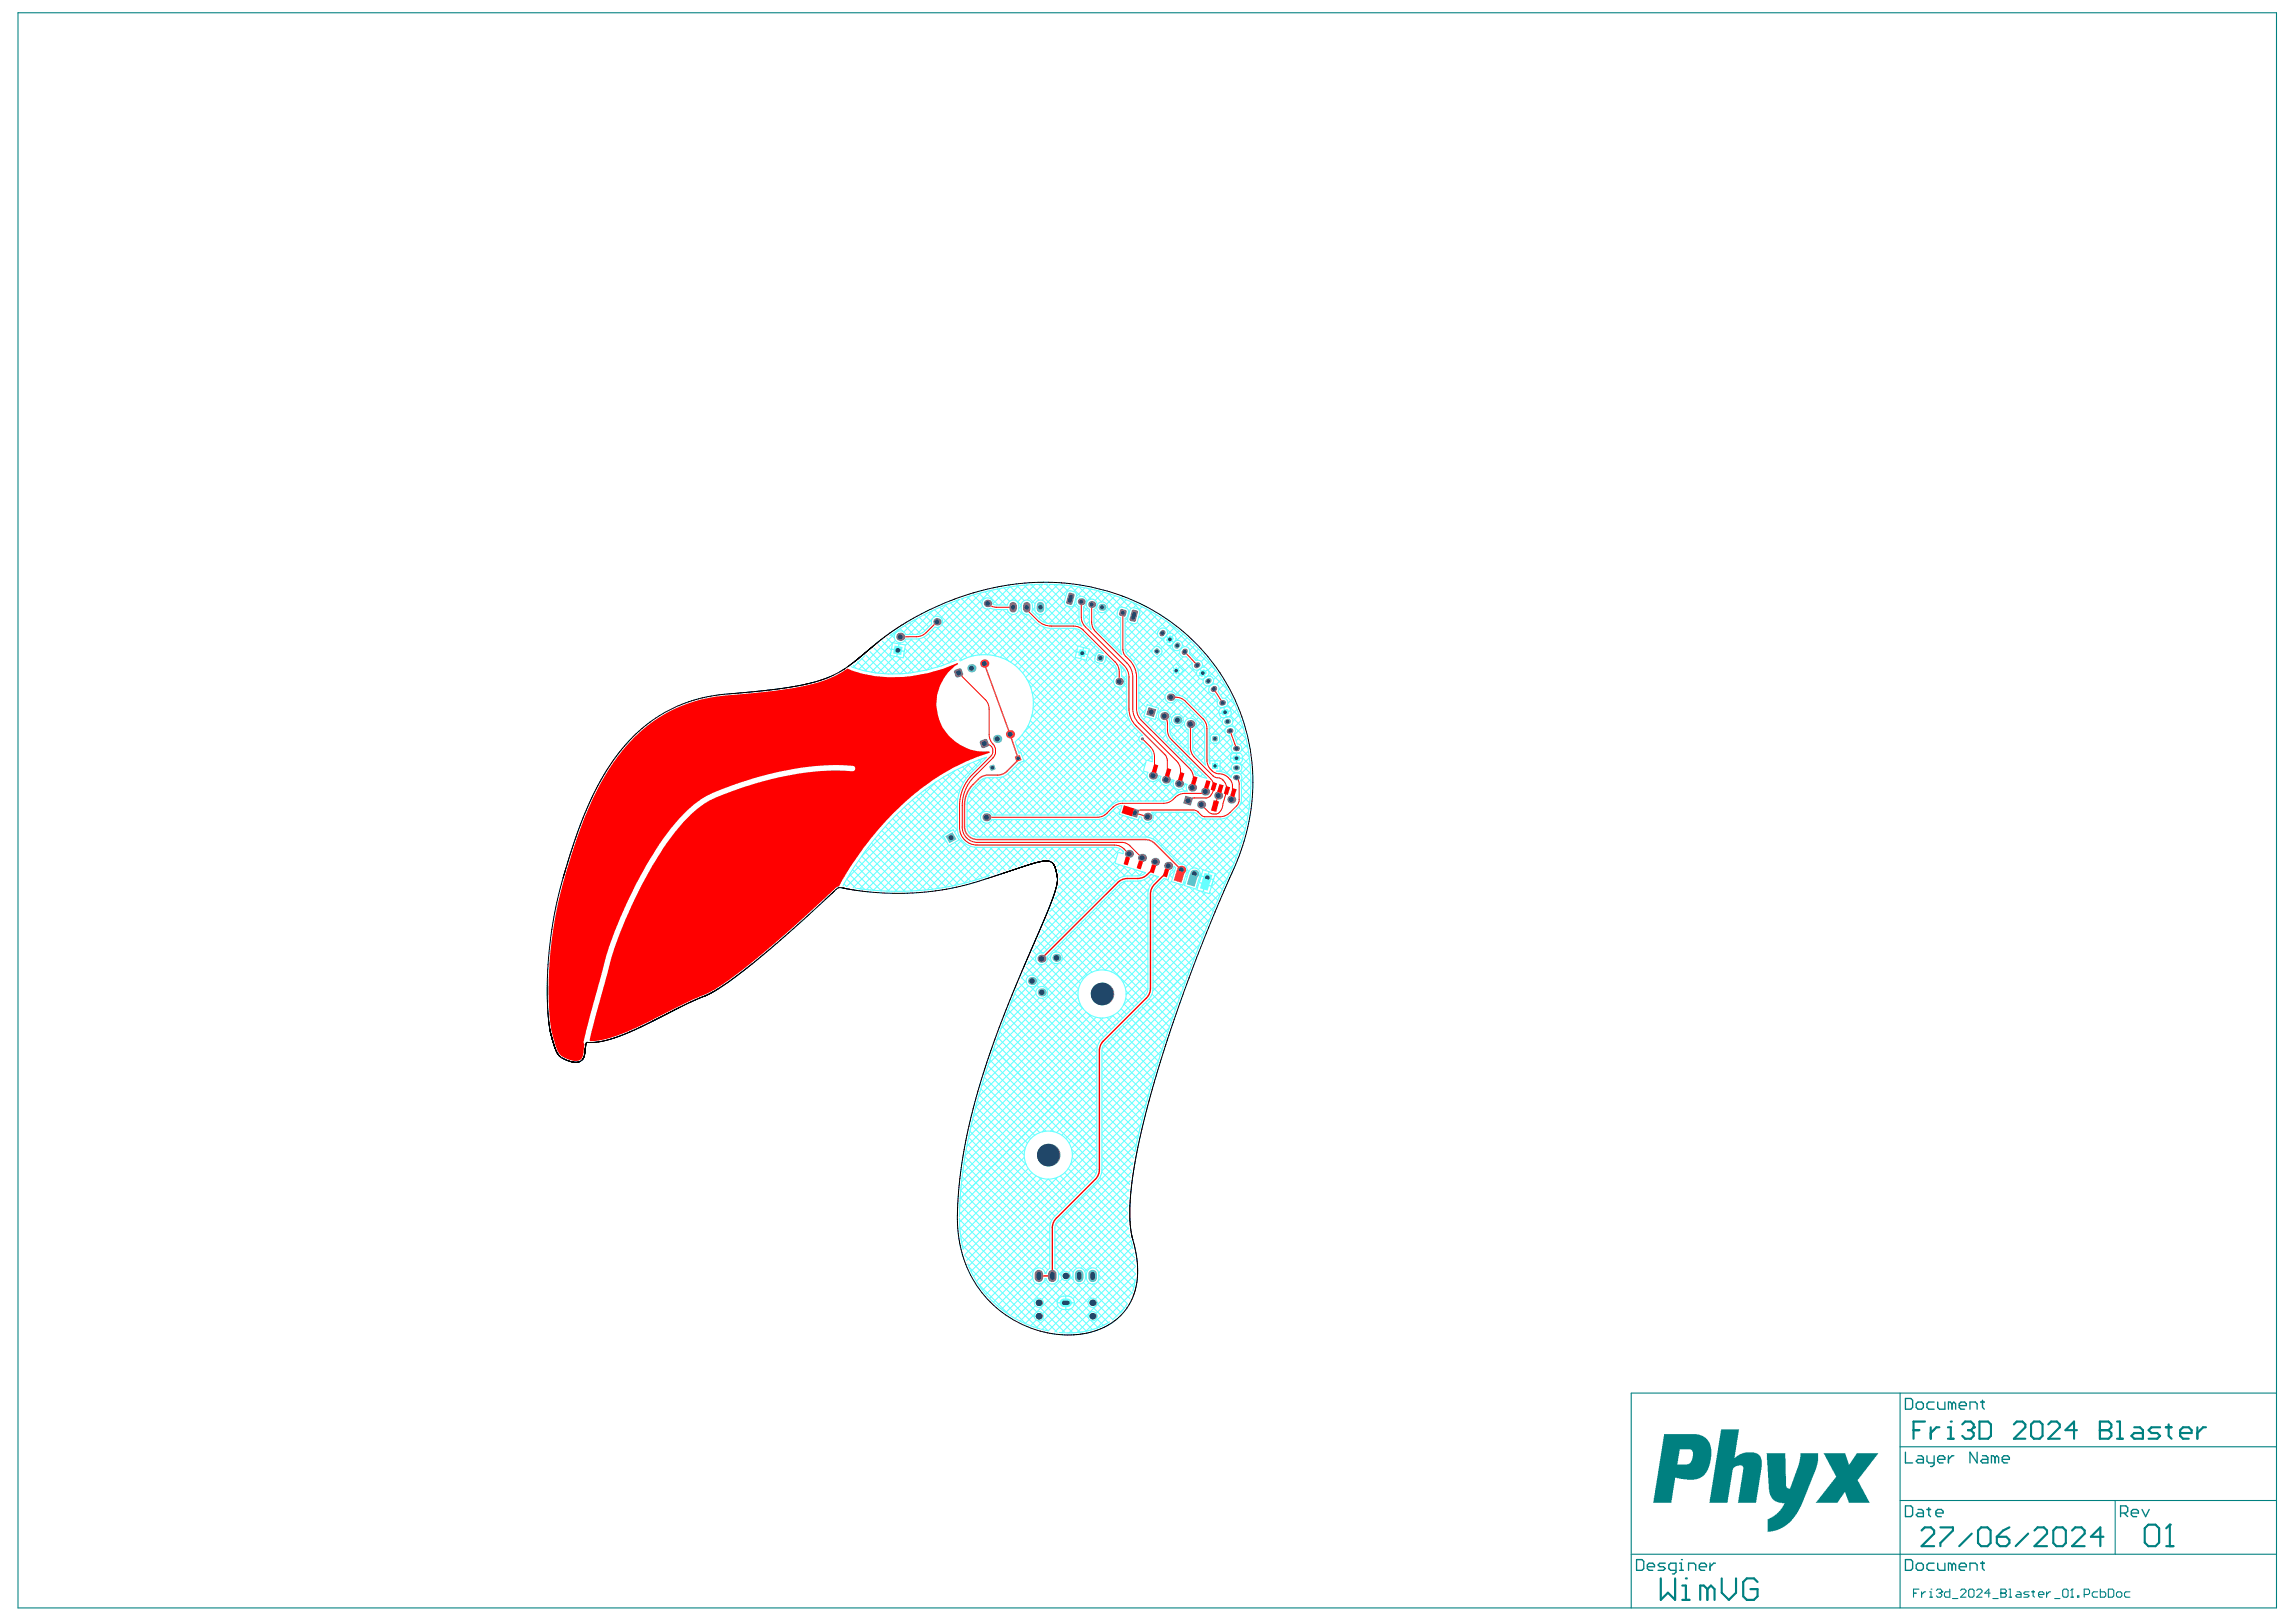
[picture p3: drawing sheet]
<svg xmlns="http://www.w3.org/2000/svg" width="297mm" height="210mm" viewBox="0 0 297 210" stroke-linecap="round" stroke-linejoin="round" font-family="sans-serif">
<g fill="#008080">
<path d="M222.7 185h2.3l-.6 3.7 .7-.5 .7-.2h1.3l.4 .2 .3 .4 .1 .4v.9l-.7 4.6h-2.4l.7-4.2a.58 .58 0 0 0-.1-.6h-.7l-.3 .2a.59 .59 0 0 0-.3 .6l-.6 4h-2.4z"/>
<path d="M228.5 188.1h2.5l.1 4.2 .2 .3 .1 .1 .2-.1 1.1-3.1 .2-.9v-.5h2.3v1l-.3 1.3-1.9 4.6-.8 1.2-1 1.2-1 .5-.8 .3-.7 .1v-1.2a.45 .45 0 0 1 .4-.7l.7-.4 .6-.6 .5-.9h-.7l-.6-.2-.4-.4-.2-.4-.2-.7z"/>
<path d="M235.9 188.1h2.8l.5 1.4 .2-.1 .8-1.3h2.8l-2.6 3.3a.38 .38 0 0 0 .1 .5l1.4 2.6h-2.7l-.5-1.4h-.1l-.9 1.4h-2.8l2.2-2.8 .2-.3a.34 .34 0 0 0 .1-.6z"/>
<path d="M215.3 185.6h4.2l.8 .2 .6 .5 .4 .7 .1 .5-.1 1.4-.2 .8-.3 .7-.4 .6-.4 .2-.8 .3h-.9l-1.6-.3-.5 3.3h-2.3zM217.3 187.6l-.3 1.9h1.3l.3-.1 .3-.5 .1-.7a.57 .57 0 0 0-.3-.6z"/>
</g>
<g fill="none" stroke="#008080" stroke-width=".14">
<path d="M2.3 1.7h292.2v206.4h-292.2zM245.8 187.2h48.7M245.8 194.2h48.7M245.8 180.3v27.8M273.6 194.2v6.9M294.5 180.3h-83.5v27.8M211 201.1h83.5M247.6 206.2h.3M248.3 205.7h-.7v1M248.6 206v.7M249.1 206h-.2l-.3 .3M249.6 206h.2v.7"/>
<path d="M249.6 206.7h.4M249.8 205.7h.1M250.5 205.8l.2-.1h.3l.2 .1v.2M250.9 206.2h.1M251 206.2l.2 .1v.2l-.2 .2h-.3l-.2-.2M251.2 206h.1M251.2 206l-.2 .2M252.3 205.7v1h-.6l-.1-.2v-.3l.1-.2h.6M252.6 206.9h.7M253.6 205.8l.2-.1h.4l.1 .1v.2l-.7 .7h.7M254.7 205.8l.2-.1h.3l.2 .1v.7l-.2 .2h-.3l-.2-.2zM255.7 205.8l.2-.1h.3l.2 .1v.2l-.7 .7h.7"/>
<path d="M257.5 206.2h-.7l.5-.5v1M257.8 206.9h.7M258.9 206.2h.1M258.9 205.7h.5l.2 .1v.2l-.2 .2 .2 .1v.2l-.2 .2h-.5zM258.9 206.2h.5M259.9 205.7h.2v1M259.9 206.7h.3M260.9 206h.4l.2 .2v.5h-.6l-.1-.2 .1-.2h.6M262.5 206h-.5l-.2 .2 .2 .1h.3l.2 .2-.2 .2h-.5M262.9 206h.3M263 205.8v.7l.2 .2M263.7 206.3h.7v-.1l-.2-.2h-.3l-.2 .2v.3l.2 .2h.3"/>
<path d="M264.8 206v.7M265.3 206h-.2l-.3 .3M265.8 206.9h.7M267 205.7h.4l.2 .1v.7l-.2 .2h-.4l-.1-.2v-.7zM267.9 206.7h.3M268.1 205.7h.1M268.1 205.7v1M268.1 205.7l-.2 .1M268.8 206.5h.1v.2h-.1zM269.6 206.3h.6l.1-.1v-.4l-.1-.1h-.6v1M271.4 206h-.5l-.2 .2v.3l.2 .2h.5M271.7 205.7v1h.5l.2-.2v-.3l-.2-.2h-.5"/>
<path d="M272.8 205.7h.5l.2 .1v.7l-.2 .2h-.5zM273.8 206.2l.2-.2h.3l.2 .2v.3l-.2 .2h-.3l-.2-.2zM275.5 206h-.5l-.1 .2v.3l.1 .2h.5"/>
</g>
<g fill="none" stroke="#008080" stroke-width=".28">
<path d="M247.6 185.1h.7M248.6 198.1l.4-.4h.8l.4 .4v.4l-1.6 1.6h1.6M249 184h-1.4v2.2M249.8 184.7v1.5M250.9 184.7h-.4l-.7 .7M251 197.7h1.7v.4l-1.7 1.6v.4M252 184.7h.4v1.5M252 186.2h.7M252.4 184h.1M253.9 184.3l.3-.3h.8l.3 .3v.4M254.6 185.1h.4M255 185.1l.3 .3v.4l-.3 .4h-.8l-.3-.4"/>
<path d="M255.1 198.5l-1.6 1.6M255.3 184.7h.1M255.3 184.7l-.3 .4M255.9 198.1l.4-.4h.8l.4 .4v1.6l-.4 .4h-.8l-.4-.4zM256.1 184h1.1l.4 .3v1.5l-.4 .4h-1.1zM258.3 198.9h1.3l.4 .4v.4l-.4 .4h-.9l-.4-.4zM260 197.7l-.9 .4-.8 .8M260.5 184.3l.4-.3h.8l.3 .3v.4l-1.5 1.5h1.5M262.4 198.5l-1.6 1.6M262.8 184.3l.3-.3h.8l.3 .3v1.5l-.3 .4h-.8l-.3-.4zM263.2 198.1l.4-.4h.8l.4 .4v.4l-1.6 1.6h1.6M265 184.3l.4-.3h.7l.4 .3v.4l-1.5 1.5h1.5"/>
<path d="M265.6 198.1l.4-.4h.9l.4 .4v1.6l-.4 .4h-.9l-.4-.4zM268.1 198.1l.4-.4h.8l.4 .4v.4l-1.6 1.6h1.6M268.7 185.1h-1.5l1.1-1.1v2.2M271.7 185.1h.1M271.7 184h1.1l.3 .3v.4l-.3 .4 .3 .3v.4l-.3 .4h-1.1zM271.7 185.1h1.1M272.1 198.9h-1.6l1.2-1.2v2.4M273.9 184h.4v2.2M273.9 186.2h.7M276.1 184.7h.8l.3 .4v1.1h-1.1l-.4-.4 .4-.4h1.1M277.5 197.8l.4-.5h1l.4 .5v1.8l-.4 .5h-1l-.4-.5zM279.5 184.7h-1.2l-.3 .4 .3 .3h.8l.4 .4-.4 .4h-1.1"/>
<path d="M280.2 184.7h.7M280.6 184.3v1.5l.3 .4M280.7 197.3h.1M280.7 197.3v2.8M280.7 197.3l-.4 .5M282.1 185.4h1.4v-.3l-.3-.4h-.8l-.3 .4v.7l.3 .4h.8M284.3 184.7v1.5M285.4 184.7h-.4l-.7 .7M214.9 204.3v2.7l.9-.9 .9 .9v-2.7M217.6 207h1M217.6 205.2h.5v1.8M218.1 204.3h.1"/>
<path d="M220.9 205.7l-.5-.5h-.4v1.8M220.9 205.7v1.3M220.9 205.7l.5-.5 .4 .5v1.3M222.7 204.3v1.8l1 .9 .9-.9v-1.8M227.4 204.7l-.5-.4h-.9l-.5 .4v1.9l.5 .4h.9l.5-.4v-.9h-.9M280.3 200.1h.9"/>
</g>
<g fill="none" stroke="#008080" stroke-width=".17">
<path d="M246.5 194.9h.7l.2 .2v.9l-.2 .3h-.7zM246.5 181h.7l.2 .2v.9l-.2 .3h-.7zM246.5 187.9v1.4h.9M247.9 181.7l.2-.3h.5l.2 .3v.4l-.2 .3h-.5l-.2-.3zM248.1 195.3h.5l.2 .3v.7h-.7l-.2-.3 .2-.2h.7M248.1 188.4h.5l.2 .2v.7h-.7l-.2-.2 .2-.2h.7M249.3 195.3h.5M249.3 188.4v.7l.2 .2h.7M249.5 195.1v.9l.3 .3M250.2 181.4h-.7l-.2 .3v.4l.2 .3h.7M250.2 188.4v1.1l-.2 .3h-.2M250.5 195.8h.9v-.2l-.3-.3h-.4l-.2 .3v.4l.2 .3h.4"/>
<path d="M250.7 181.4v.7l.2 .3h.7v-1M250.7 188.9h.9v-.3l-.2-.2h-.5l-.2 .2v.5l.2 .2h.5M252.1 188.4v.9M252.5 181.7l-.2-.3h-.2v1M252.5 181.7v.7M252.5 181.7l.3-.3 .2 .3v.7M252.8 188.4h-.3l-.4 .5M253.5 181.9h.9v-.2l-.2-.3h-.5l-.2 .3v.4l.2 .3h.5M254.9 182.4v-1h.7l.2 .3v.7M255.8 187.9v1.4l-.9-1.4v1.4M256.2 181.4h.5M256.5 188.4h.4l.3 .2v.7h-.7l-.3-.2 .3-.2h.7"/>
<path d="M256.5 181.2v.9l.2 .3M258.1 188.6l-.2-.2h-.3v.9M258.1 188.6v.7M258.1 188.6l.2-.2 .3 .2v.7M259 188.9h1v-.3l-.3-.2h-.4l-.3 .2v.5l.3 .2h.4M274.3 195.8h.7l.3-.2v-.5l-.3-.2h-.7v1.4M274.8 195.8l.5 .5M275.7 195.8h1v-.2l-.3-.3h-.4l-.3 .3v.4l.3 .3h.4M277.1 195.3l.5 1 .4-1M211.7 201.8h.7l.3 .3v.9l-.3 .2h-.7zM213.1 202.8h.9v-.3l-.2-.2h-.4l-.3 .2v.5l.3 .2h.4M215.4 202.3h-.7l-.2 .2 .2 .3h.5l.2 .2-.2 .2h-.7"/>
<path d="M216.8 203.2h-.7l-.2-.2v-.5l.2-.2h.7v1.1l-.2 .3h-.2M217.3 203.2h.5M217.3 202.3h.2v.9M217.5 201.8h.1M218.5 203.2v-.9h.6l.3 .2v.7M219.8 202.8h1v-.3l-.3-.2h-.4l-.3 .2v.5l.3 .2h.4M221.2 202.3v.9M221.9 202.3h-.2l-.5 .5M246.5 201.8h.7l.2 .3v.9l-.2 .2h-.7zM247.9 202.5l.2-.2h.5l.2 .2v.5l-.2 .2h-.5l-.2-.2zM250.2 202.3h-.7l-.2 .2v.5l.2 .2h.7M250.7 202.3v.7l.2 .2h.7v-.9"/>
<path d="M252.5 202.5l-.2-.2h-.2v.9M252.5 202.5v.7M252.5 202.5l.3-.2 .2 .2v.7M253.5 202.8h.9v-.3l-.2-.2h-.5l-.2 .2v.5l.2 .2h.5M254.9 203.2v-.9h.7l.2 .2v.7M256.2 202.3h.5M256.5 202.1v.9l.2 .2"/>
</g>
<path d="M82.1 95.4l1.3-1.2 1.6-1.2a17.3 17.3 0 0 1 3.8-1.9l1.9-.6 1.9-.3 7.5-.8 4.1-.7 1.6-.4 1.4-.5 1.2-.5 1.2-.8a17.4 17.4 0 0 0 12.3 .1l2-.8 .1 .1a6.2 6.2 0 0 0-2.5 7.3 6.2 6.2 0 0 0 6.5 4l.1 .2a30.2 30.2 0 0 0-13.5 8.8 47.1 47.1 0 0 0-6.1 8.5l-.5 .3-4.9 4.5-4.5 4-3.3 2.5-2.5 1.9-1.3 .6-2.6 1.2-5.4 2.7-2.4 1.1-2.6 .9-1.1 .3h-1l-.1-.1 .2-1 2-7.5a53.4 53.4 0 0 1 8.8-18.4 13.5 13.5 0 0 1 7.5-5.4 37 37 0 0 1 14.8-2.5h.7a.35 .35 0 0 0 .4-.3 .35 .35 0 0 0-.4-.4l-2.8-.1-3.6 .3-3.1 .6-3.1 .7-3.1 1.1-3.2 1.3-1.6 1.1-1.9 1.8-2.1 2.6-2.1 3.3-1.4 2.5-2 4.4-1.5 3.7-.4 1.5-2.6 9.5-.3 1.4 .1 .4-.2 1.4-.2 .4-.3 .2h-.8l-1.3-.4-.4-.4-.4-.7-.6-2-.2-1.2-.2-2.3v-2.9a52.5 52.5 0 0 1 2.1-13.9l1.9-6 1.1-2.6 1-2.2 1.1-2.1 1.2-1.9 1.4-1.7z" fill="#f00"/>
<g fill="none" stroke="#6ff" stroke-width=".14">
<path d="M118.8 80l-2 1.1-1.7 1.2M118.9 79.9l1.3 1.2M119.3 79.7l-.5 .2M119.6 79.5l.9 1M120.2 79.2l.7 .6M120.7 79l-3.1 3.1M120.9 78.9l5.9 5.8 5.5-5.5M121.6 78.6l6.1 6.1M122.3 78.3l6.6 6.6M122.5 78.2l-1.7 1.6M123 78l7.5 7.5M123.5 77.8l-1.6 .6-2.5 1.3"/>
<path d="M123.7 77.7l25.9 26M124.1 77.6l-2.4 2.3M124.2 77.6l-.6 .2M124.4 77.5l26.2 26.2M124.8 77.4l-.5 .1M125.1 77.2l23.3 23.3-3.2 3.2M125.5 77.1l-3.6 3.7M125.9 77l1.1 1.2M126.7 76.8l.6 .7M126.9 76.7l-10.5 10.5M127.1 78.5l-8.4 8.4M127.3 77.6a.73 .73 0 0 1 .8-.2 .73 .73 0 0 1 .4 .8l1.8 .1a.73 .73 0 0 1 .8-.7 .73 .73 0 0 1 .7 .8 .8 .8 0 0 1-.2 .9 .8 .8 0 0 1-1 0l-.3-.4h-1.6l-.6-.2a.73 .73 0 0 1-.9-.2 .73 .73 0 0 1 .1-.9z"/>
<path d="M127.4 76.6l1.7 1.7M127.7 78.8l20.4 20.4M127.8 78.8l-7.9 7.9-2.8-2.8M128.7 78.9l-7.5 7.4M128.7 78.9l19.6 19.5-.4 1.3M129 76.2l1.6 1.6M129.5 76.1l-1.4 1.4M129.7 78.9l-6.9 6.9M129.7 78.9l19.4 19.3M129.9 76.1l2.2 2.2M130.1 78.3l-1.9-1.9-10.7 10.7M130.4 78.2l-.1 .1"/>
<path d="M130.4 79.1l-6.3 6.3M130.6 76l-2.1 2.1M130.7 75.9l1.8 1.8M131 79.5l-5.5 5.5M131.3 79.5l16.1 16M131.6 75.8l2.3 2.3M131.8 75.8l-2.5 2.5M131.8 79l14.4 14.3M132.1 75.8l-3.5 .5-3.7 1M132.1 78.4l-.3 .3M132.5 75.7l1.9 2M132.5 75.7l-.4 .1"/>
<path d="M132.9 75.7l-2 2M133 79.5l-5.2 5.2M133.1 75.7h-.4M133.4 75.7l5.1 5M133.5 80l-4.9 4.8M133.6 78.8a.8 .8 0 0 0-.3-1 .8 .8 0 0 0-1 .1 1.03 1.03 0 0 0 .4 1.6h.3a4.2 4.2 0 0 0 2.6 1.8h3.3a1.47 1.47 0 0 1 1 .4l2.8 2.9-.6-.2a.76 .76 0 0 0-.1 1.4 .75 .75 0 0 0 .8-.1 .75 .75 0 0 0 .3-.8 3 3 0 0 1 1.4 1.7v.9a.73 .73 0 0 0-.3 1.1 .73 .73 0 0 0 1.2 0 .73 .73 0 0 0-.3-1.1 2.75 2.75 0 0 0-.2-1.5 2.14 2.14 0 0 1 .9 1.6v4.1a3.4 3.4 0 0 0 1 2.4l1 1.1a.45 .45 0 0 0-.5 .4 .45 .45 0 0 0 .5 .5 2.7 2.7 0 0 1 1.2 1.5l.1 1-.7-.2M133.6 78.8l.4 .5M133.7 75.7h-.5M133.9 78.6l-.3 .3M133.9 75.6l-2.3 2.3M134.1 77.9a.73 .73 0 0 1 .8-.2 .73 .73 0 0 1 .4 .7 .8 .8 0 0 1-.2 .9 .8 .8 0 0 1-1 0 1.25 1.25 0 0 1 0-1.4zM134.1 79.4l-.2 .2"/>
<path d="M134.1 79.4l1.3 1.3M134.3 75.6h-.5M134.3 75.6l5.3 5.2M134.4 75.6h.5l-2 2M135.1 75.6h.5M135.1 79.3l1.4 1.4M135.3 75.6l2.4 2.4M135.3 78.6l2.2 2.1M135.8 75.6h.5l1.6 1.6M135.9 75.6l-2.4 2.4M136.4 75.6l.3 .1a27.6 27.6 0 0 1 14.1 4.6M136.8 75.7l-2 2"/>
<path d="M137.4 75.7l.8 .8M137.7 77.7l-2.7 2.8M137.8 75.7l-2.5 2.5M138 78.4l-2.3 2.3M138.1 76.6a.76 .76 0 0 1 1.2 .5l-.4 1.3a.74 .74 0 0 1-1.2-.5zM138.1 78.4l1.5 1.5M138.4 75.8l1.4 1.4M138.6 75.8l-4.2 4.3M138.9 78.3l.7 .6M139.2 77.5l.1 .1M139.3 78.2l-2.6 2.5M139.5 75.9l-.6 .7"/>
<path d="M139.6 76l1.6 1.5M139.6 79.8l-.9 .9M139.6 78.8l-1.9 1.9M140.2 79.5l.7 .8M140.2 78.5l.7 .8M140.4 76.1l-1.2 1.1M140.6 78a.7 .7 0 0 0 .3 .9l.1 1.9 .2 .6a2.08 2.08 0 0 1-1-1.5v-1.4zM140.6 78a.7 .7 0 0 0-.5-.8 .7 .7 0 0 0-.9 .4 .7 .7 0 0 0 .4 .9 4 4 0 0 0 .2 2.3l.1 .2-.7-.3h-3.2a2.23 2.23 0 0 1-1.6-.6l-.9-1 .1-.3M140.6 78a.7 .7 0 0 1 .8-.4 .7 .7 0 0 1 .5 .8M140.7 78.7l-.5 .5M140.8 76.2l1.7 1.7M140.9 79.4l-.7 .8"/>
<path d="M141.2 76.2l-1 1M141.5 79.9l3.5 3.4M141.5 78.9l3.5 3.4M141.9 78.4l-.4 .5v1.6a1.47 1.47 0 0 0 .5 1l3.1 3.2-.1-.7v-4.1a.49 .49 0 0 1-.5-.6l.3-.6a.8 .8 0 0 1 1.2 .5l-.2 .6-.2 .2v4a1.56 1.56 0 0 0 .7 1.2 3.4 3.4 0 0 1 1 2.4M142 76.4l-1.4 1.4M142 76.4l2.6 2.6M142.2 79.2l-.7 .6M142.8 76.6l-1.1 1.1M142.9 79.2l2.1 2.1M143.3 78.6l1.7 1.7M143.4 76.8l1.8 1.8M143.5 76.8l-1 1.1"/>
<path d="M144.3 77.1l-1.1 1.1M144.6 79.7l-2.2 2.2M144.9 77.3l1.4 1.5M145 77.3l-3.4 3.5M145.7 77.6l-3.8 3.8M146 79.4l.1 .1M146.1 79.2l-.1 .1M146.3 78.8a.76 .76 0 0 1 1.2 .5l-.4 1.3a.74 .74 0 0 1-1.2-.5zM146.4 77.9l-.8 .8M146.5 77.9l3.5 3.6M147.1 78.2l-.5 .4M147.3 79.8l2.5 2.4"/>
<path d="M147.7 78.5l-.3 .4M148.4 78.9l-1.1 1.1M148.4 78.9l3.1 3M149 79.2l-3.4 3.5M149.6 79.6l-4 4.1M150.2 80l-4.5 4.5M110.4 86.1l.4 .4M110.9 85.7l1.2 1.2M111.5 85.2l1.8 1.9M111.9 84.9l-1.5 1.5M112 84.8l2.4 2.4M113.1 83.9l3.3 3.3"/>
<path d="M113.6 83.4l3.7 3.7M114.2 83l1.1 1.1M114.7 82.6l.8 .7M115.3 84.4l-2.6 2.6M115.3 82.1l.4 .5M115.5 83.3l-3.6 3.5M115.5 83.2l1.6 .3-.3 1.6-1.6-.3zM115.8 84.9l-2.2 2.2M115.8 82.9l-.3 .3M115.9 81.7l.1 .1M116 81.8a.77 .77 0 0 1 1.2 .3 2.95 2.95 0 0 0 3.3-1.4 .73 .73 0 0 1 .6-1 .73 .73 0 0 1 .8 .9 .73 .73 0 0 1-.9 .6 3.2 3.2 0 0 1-2.4 1.5h-1.4a.77 .77 0 0 1-1.2 .3 .77 .77 0 0 1 0-1.2zM116.2 85l2 2"/>
<path d="M116.3 81.5l-5.2 5.1M116.3 83.2l.2 .2M116.5 81.3l.3 .4M116.5 83.2l-.1 .1M116.6 85.1l-2.1 2.1M116.9 84.8l2.1 2.1M117 82.9l3.6 3.6M117.1 81l1.1 1.1M117.7 80.6l1.4 1.4M117.8 82.7l3.6 3.6M118 82.7l-.9 .9M118.3 80.2l1.4 1.4"/>
<path d="M118.7 80l-1.8 1.8M118.8 82.7l3.3 3.3M119 82.6l-2.1 2.2M119.5 82.5l3.3 3.3M120.1 82l3.4 3.5M120.6 81.5l3.9 3.9M120.6 80.1l-2 2M121.2 81.2l3.9 3.9M121.5 81.1l-6.1 6.1-2.9-2.9M121.9 80.8l4 4.1M123.2 99.9l1.4 1.4M123.6 99.7l-14 14"/>
<path d="M123.7 85.4a18.1 18.1 0 0 1-13.6 .9M123.9 99.6l1.1 1.1M124.5 99.2l1 1M124.8 85.2l-.6 .3M125.2 98.9l.7 .8M125.2 98.9l2.4-.9a11.4 11.4 0 0 0-3.2 3.7 6 6 0 0 0-.6 2.6v2.8a2.56 2.56 0 0 0 2.6 2.6h17.8a1.42 1.42 0 0 1 1 .4M125.2 98.9a35.6 35.6 0 0 0-14.6 13.2l-1.5 2.5M125.5 98.8l-16 15.9M125.9 98.6l.5 .6M126.5 84.8l-1.7 .4M126.6 98.4l.3 .3M127.1 98.2l-16.7 16.7"/>
<path d="M127.3 98.1l.1 .1M128.1 84.7l-1.6 .1M128.1 84.7l1.1 .3M129.2 85l1.1 .4M130.3 85.4l1.2 .9 1 1.1M130.9 99.7l5.8 5.8M131.3 96l.5 1.5 .3-.1 .4 1.1-.7 .3-1.3 1.2a2.1 2.1 0 0 1-1.5 .6 2.59 2.59 0 0 0-2.9 1.2 3.4 3.4 0 0 0-1 2.4v2.8a1.33 1.33 0 0 0 1.3 1.3h21.8a2.1 2.1 0 0 1 1.4 .6l3 2.9h.1a.76 .76 0 0 1 .9 .8M131.4 99.2l6.2 6.3M131.5 96.3l9.1 9.2M131.7 95.6l9.9 9.9M131.9 98.7l6.7 6.8M131.9 95.5l-.5 .5"/>
<path d="M132.2 95.1l10.3 10.3M132.4 98.2l7.2 7.3M132.5 87.4l.6 .9M132.6 94.6l10.5 10.4M132.8 87.9l15.8 15.8M133 93.9l10.5 10.6M133.1 88.3a6.2 6.2 0 0 1 .2 5M133.3 93.3a6.4 6.4 0 0 1-1.4 2.2M133.3 93.3l10.8 10.7M133.5 89.5l14.1 14.2M133.5 92.5l11.2 11.2M133.7 91.7l12 12"/>
<path d="M133.7 90.7l13 13M134 80.5l-4.6 4.6M134.5 80.9l-4.4 4.4M134.9 81.1l10.9 10.9M135.2 81.2l-4.5 4.5M139 81.3l-6.3 6.4M139.1 81.3l3.1 3.1M139.2 85.1l-5.5 5.5M139.3 84.5l-3.2-3.2-4.8 4.8M139.4 83.9l-5.8 5.8M139.5 83.7l-2.4-2.4-5.3 5.3M139.5 83.6l1.4 .4-.4 1.4-1.4-.3z"/>
<path d="M139.7 80.6l-.2 .2M139.8 81.6l-6.7 6.7M140 85.3l-6.3 6.3M140.1 85.3l5.7 5.7M140.3 82.1l-7 6.9M140.7 84.9l3.4 3.4M140.7 83.9l-2.6-2.6-5.8 5.8M140.7 82.6l-1 1.1M140.9 84.1l.8 .9M140.9 80.4l-.4 .4M141.2 83.1l-.8 .8M141.6 80.9l3.4 3.4"/>
<path d="M141.7 85.5l-9.2 9.3M141.7 83.5l-.9 1M142.2 84l-8.8 8.8M142.4 85.9l-10.8 10.8M142.6 85.9l1.8 1.7M143 85.3l1.5 1.4M143.2 85l-.1 .2M143.7 85.5l-11.9 11.9M144.1 88.1l-19 18.9M144.2 86l-11.9 11.9M144.4 88.8l-16.4 16.3M144.5 86.7l-19.4 19.4"/>
<path d="M144.7 88.9l1.1 1.1M145 81.3l-1.7 1.6M145 80.3l-2.2 2.1M145 82.3l-1.2 1.1M145 83.3l-.7 .6M145 86.3l.6 .6M145 84.2l-.2 .2M145.1 87.3l.7 .7M145.4 88.6l.4 .4M145.5 86.7l-.4 .4M145.6 81.9l12.9 12.9M145.6 83.9l5.6 5.6"/>
<path d="M145.6 80.9l3.4 3.5M145.6 82.9l7.1 7.1M145.6 80l.3 .3M145.7 87.4l-.3 .4M145.8 88.4l-17.2 17.1M145.8 90.3l-15.2 15.2M145.8 91.3l-14.2 14.2M145.8 89.4l-16.2 16.1M145.8 92.3l-13.2 13.2M145.9 80.4l-.3 .3M146 93l-12.4 12.5M146.2 80.6l3.2 3.2"/>
<path d="M146.4 93.7l-11.8 11.8M146.6 80.7l-1 1M146.8 94.2l-11.3 11.3M147.1 80.5l10.4 10.4M147.1 86.4l3.6 3.6M147.3 94.7l-10.8 10.8M147.3 91.7a1.85 1.85 0 0 0 .6 1.3l6.2 6.2 .3 .5 .2 .6 .6 .1M147.3 89.6l1.9 1.8M147.3 87.6l4.9 4.8M147.3 88.6l3.3 3.3M147.3 90.6l1 1M147.3 91.6l.8 .7"/>
<path d="M147.3 87.6v4.1M147.3 95.6l-9.8 9.9M147.9 96.1l-9.4 9.4M148 99.8l.5 .2a.77 .77 0 0 0 .4 1.1 .77 .77 0 0 0 1-.7l.3 .1a.77 .77 0 0 0 .4 1.1 .77 .77 0 0 0 1-.7l.3 .1a.77 .77 0 0 0 .4 1.1 .77 .77 0 0 0 1-.7l.3 .1-.1 .3 .1 .6a2.52 2.52 0 0 0-2.2 1l-.9 .3h-5.3M148.1 99.8l-5.5 5.5M148.2 98.7l-6.8 6.8M148.2 91.8l-.7 .7M148.3 92.7l-.4 .4M148.4 96.6l-8.9 8.9M148.4 91.2l1.5 .4-.5 1.5-1.4-.4zM148.6 92.9l2.2 2.1M148.8 97.1l-8.3 8.4"/>
<path d="M149 93l-.6 .6M149.1 97.9l-.6 .5M149.1 84.1l-2.1 2.1M149.3 84.8l-2 2.1M149.5 92.8l1.2 1.2M149.6 84.9l1.7 1.8M149.8 92l.2 .2M149.8 82.3l-3.2 3.2M150 93l-1.1 1.1M150 81.5a.59 .59 0 0 1 .8-.1 .59 .59 0 0 1 .1 .8M150 81.5a.61 .61 0 0 0-.1 .9 .61 .61 0 0 0 .9 0M150.2 82.6l.4 .4"/>
<path d="M150.2 84.6l1.6 1.6M150.5 93.4l-1.1 1.2M150.6 82.5l-1.1 1.2M150.7 90.3l-1.2 1.2M150.7 94.2l-.8 .8M150.8 83.3l-.6 .7M150.8 80.3a25.2 25.2 0 0 1 10.7 25.2M150.8 95.1l-.4 .4M150.8 80.3l-4.7 4.7M151 80.4l6.3 6.4M151 82.1a.68 .68 0 0 1 .9 0 .68 .68 0 0 1 .1 .8l-.3 .5a.72 .72 0 0 1-1-.3 .72 .72 0 0 1 .3-1zM151.1 83.5l3.7 3.7"/>
<path d="M151.1 90.9l-1.4 1.4M151.2 95.7l-.3 .3M151.2 86.8l1-.9 .9 .9-.9 .9zM151.3 86.8l-4 3.9M151.3 93.6l2.4 2.4M151.3 94.6l2.4 2.4M151.4 92.7l.2 .2M151.4 92.7l-.2 .4 .1 .6a2.12 2.12 0 0 0 .5 1.8l2.1 2.2-.2-1v-2.3a.76 .76 0 0 1-.3-1.2 .76 .76 0 0 1 1.2 0 .76 .76 0 0 1-.3 1.2v2.3a1.47 1.47 0 0 0 .4 1.1l1.2 1.2-.1-.6v-4.1a1.47 1.47 0 0 0-.4-1.1l-2.3-2.2a1.47 1.47 0 0 0-1-.5 .73 .73 0 0 1-1.1 .3 .73 .73 0 0 1 0-1.1 .73 .73 0 0 1 1.1 .2 2.06 2.06 0 0 1 1.5 .6l2.2 2.3a2.06 2.06 0 0 1 .6 1.5v4.1M151.4 92.7a.77 .77 0 0 0-.8-.8 .77 .77 0 0 0-.7 .8 .77 .77 0 0 0 .8 .7v.3a2.66 2.66 0 0 0 .6 2.2l4.8 4.8-.2-.1M151.4 80.8l-.6 .6M151.6 93.4l-.3 .2M151.6 90.9l2.1 2.1"/>
<path d="M151.7 96.2l-.3 .3M151.7 83.4l-4.4 4.4M151.8 87.3l-4.5 4.4M151.9 83.1a.61 .61 0 0 1 .9 0 .61 .61 0 0 1-.1 .9 .59 .59 0 0 1-.8 .1 .59 .59 0 0 1-.1-.9M152 84.1l-4.7 4.7M152 81.2l-.8 .8M152 93.9l-.7 .7M152.1 82.6l.3 .3M152.1 96.7l-.2 .3M152.2 90.5l3.6 3.7M152.3 87.6l5.8 5.9M152.4 90.6l-1.4 1.4"/>
<path d="M152.5 81.6l-.6 .6M152.6 84.5l-5.3 5.2M152.6 93.9l1.1 1.1M152.6 97.2l-.2 .3M152.8 87.1l4.9 5M153 83.4l.2 .3M153.1 82.1l-.9 .8M153.1 93.3l.2 .2M153.1 85l-.9 .9M153.1 90.9l-1.7 1.7M153.1 97.7l-.2 .3M153.2 93.7l-1.6 1.6"/>
<path d="M153.6 94.3l-1.5 1.5M153.6 91.4l-1.1 1M153.6 82.5l-.7 .7M153.6 98.2l-.3 .3M153.7 96.2l-.6 .6M153.7 95.2l-1.1 1.1M153.7 97.1l-.1 .2M153.8 85.3l-1.1 1.1M153.9 84.4l1.1 1M154.1 91.9l-1.1 1M154.1 83l-.7 .7M154.1 98.7l-.3 .3"/>
<path d="M154.2 85.8l-5.5 5.5M154.4 99.6l.9 .9 .3-.3M154.4 86.6l-2.9 2.9M154.6 92.4l-.6 .5M154.6 83.5l-.7 .7M154.6 99.2l-.3 .3M154.7 94l1.1 1.1M154.8 87.2l-2.7 2.7M155 86.7l.5-.3a.68 .68 0 0 1 .8 .3 .68 .68 0 0 1-.1 .8l-.7 .4a.72 .72 0 0 1-.5-1.2zM155 92.9l-.4 .4M155.1 84l-.9 .9M155.1 99.7l-.5 .5"/>
<path d="M155.2 87.8l-2.3 2.3M155.5 87.9l.2 .2M155.5 84.5l-.9 .9M155.5 93.4l-1.2 1.2 1.5 1.5M155.6 86l.3 .3M155.6 86l-.3 .5M155.6 86a.59 .59 0 0 0-.9-.5l-.8-1a.61 .61 0 0 0-.3-.8 .61 .61 0 0 0-.9 .3 .59 .59 0 0 0 0 .8 .59 .59 0 0 0 .7 .2l.9 .9a.59 .59 0 0 0 .1 .7 .59 .59 0 0 0 .7 0M155.7 88.3l-2.2 2.2M155.8 94l-1.5 1.6 1.5 1.5M155.8 95l-1.5 1.5 1.5 1.6M155.8 96l-1.4 1.4M155.8 97l-.9 .9"/>
<path d="M155.8 98l-.4 .4M156 85l-.6 .6M156.1 87.6a.61 .61 0 0 1 .9 .2 .61 .61 0 0 1-.4 .9 .59 .59 0 0 1-.8-.2 .59 .59 0 0 1 .1-.8M156.2 88.8l-2.2 2.2M156.3 86.7l2.6 2.6M156.4 88.8l.1 .1M156.4 93.7l2.9 2.9M156.4 85.6l-.7 .7M156.4 98.4l.1 .5v-.4h1.3v1.3h-.4h.1a2.14 2.14 0 0 1 1.8 .8 .68 .68 0 0 1 .9-.6 .68 .68 0 0 1 .3 1l.1 2.5a1.48 1.48 0 0 1-.4 1 3.1 3.1 0 0 1-2.4 1.5M156.4 94.8l.4 .3M156.4 95.7l.2 .2M156.4 96.7l2.9 2.9"/>
<path d="M156.4 97.7l.8 .8M156.4 89.5l-1.9 2M156.7 96.1l-.3 .3M156.8 96.1l2.8 2.8M156.8 86.1l-.5 .6M156.9 88.4l.2 .1M157.1 89.8l-2.1 2.1M157.3 86.7l-.8 .8M157.5 90.4l-2 2M157.6 91.3l-1.6 1.6M157.7 87.3l-.7 .7M157.7 96l1.6 1.6"/>
<path d="M157.7 92.2l-1.4 1.4M157.7 89.2l2.1 2M157.8 91.7a1.09 1.09 0 0 1 1.3-.1l.2 .6a.49 .49 0 0 1-.4 .5l-.8 .2a.81 .81 0 0 1-.3-1.2zM157.8 99.1l1.5 1.4M158 92.8l-1.6 1.6M158 87.9l-.6 .7M158.2 93.7l-1.8 1.7M158.4 88.5l-.7 .7M158.4 91.5a.59 .59 0 0 0 .4-.7 .59 .59 0 0 0-.7-.4l-.5-.9a.61 .61 0 0 0-.1-.9 .61 .61 0 0 0-.9 .1 .59 .59 0 0 0-.2 .8 .59 .59 0 0 0 .7 .3l.5 .8a.59 .59 0 0 0 0 .7 .59 .59 0 0 0 .6 .3M158.6 94.2l-.9 .9M158.6 94l.1 .1M158.7 95.1l-2.3 2.3"/>
<path d="M158.8 89.1l-.9 .9M158.8 92.8a.61 .61 0 0 1 .7 .5 .61 .61 0 0 1-.6 .7 .59 .59 0 0 1-.8-.4 .59 .59 0 0 1 .5-.8M158.8 91.2l1.6 1.6M158.8 95.2l.4 .3M158.8 94l-.1 .2M159.1 89.8l-.6 .6M159.2 92.6l1.7 1.7M159.2 95.6l-2.8 2.7M159.2 98.5l-1.3 1.3M159.3 97.7a1.01 1.01 0 0 1 1.4 0 .74 .74 0 0 1-.5 1.1l-.8-.1a.87 .87 0 0 1-.1-1zM159.3 99.4l-.7 .7M159.4 93.7l1.8 1.9-.8 .8"/>
<path d="M159.4 90.4l-.5 .6M159.5 96.3l-2.2 2.2M159.5 97.3l-1.7 1.6M159.6 99.9l.2 .1M159.6 95l1.8 1.8M159.7 91.1l-.6 .6M159.8 99.9l-.2 .2M159.9 97.5a.59 .59 0 0 1-.6-.4 .59 .59 0 0 1 .2-.7l-.5-1.2a.61 .61 0 0 1-.6-.6 .61 .61 0 0 1 .7-.6 .59 .59 0 0 1 .7 .3 .59 .59 0 0 1-.2 .7l.5 1.3a.59 .59 0 0 1 .6 .6 .59 .59 0 0 1-.6 .6M159.9 98.8a.61 .61 0 0 0-.6 .7 .61 .61 0 0 0 .8 .5 .59 .59 0 0 0 .6-.6 .59 .59 0 0 0-.6-.6M160 91.8l-.9 1M160.3 92.5l-.8 .8M160.4 98.7l1.4 1.4"/>
<path d="M160.5 99.8l1.3 1.3M160.6 93.3l-.9 .8M160.6 97l1 1M160.7 98.1l1 1M160.8 94l-1.1 1.1M161 94.8l-1.1 1.1M161.4 96.4l-.8 .7M161.5 97.2l-.8 .8M161.6 98.1l-1 1M161.7 99l-1.2 1.2M161.8 99.9l-1.2 1.2M109.2 114.4l.3 .3"/>
<path d="M109.5 113.8l1.2 1.1M109.9 113.1l2 2M110.3 112.5l2.7 2.7M110.7 111.9l3.3 3.4M110.8 115l2.6 .2 2.4 .1M111.1 111.4l3.9 3.9M111.5 110.8l4.5 4.5M111.9 110.2l5.1 5.1M112.3 109.7l5.7 5.6M112.7 109.1l6.2 6.1M113.2 108.5l6.6 6.7M113.6 108l7.1 7.1"/>
<path d="M114.1 107.5l7.5 7.4M114.5 107l7.9 7.8M115 106.4l8.2 8.2M115.5 105.9l8.5 8.6M116 105.4l8.8 8.9M116.5 105l9.1 9.1M116.7 115.3h-.9M117 104.5l9.4 9.3M117.3 115.3h-.5M117.5 104l5 5M118 103.5l4.4 4.4M118.5 103.1l4.5 4.4"/>
<path d="M119.1 102.7l4.8 4.7M119.6 102.2l4.2 4.2M120.2 101.8l3.6 3.6M120.8 101.4l3 3.1M121.2 101.1l-9.8 9.8M121.4 101l2.5 2.5M122 100.6l2.1 2.1M122 108.1l1.3-.7 .8 1.3-1.3 .7zM122.4 108.8l-6.6 6.5M122.6 100.3l1.7 1.7M122.7 109.4l-5.9 5.9M122.9 109.4l4.2 4.2"/>
<path d="M123.2 114.6l-2.6 .5-3.2 .2M123.5 109l4.3 4.4M123.8 105.4l-9.9 9.9M123.8 106.3l-8.9 9M123.8 104.4l-10.8 10.8M123.9 107.3l-.4 .4M123.9 103.3l-11.8 11.8M124 108.5l4.6 4.6M124 108.1l-.1 .2M124.3 101.9l-13.1 13.1M124.4 108.7l-6.6 6.6M124.9 109.2l-6 6"/>
<path d="M125.1 104.7l3.6 3.6M125.1 105.7l2.6 2.6M125.1 106.7l1.6 1.6M125.1 103.8l1.8 1.7M125.3 103l2.1 2M125.6 109.5l-5.7 5.6M125.6 102.3l3.2 3.2M126.1 109.6l3.2 3.3M126.1 101.8l3.7 3.7M126.4 109.7l-5.3 5.3M126.6 101.3l4.2 4.2M127 106.2l-1.6 1.6"/>
<path d="M127.1 109.7l3 2.9M127.1 100.8l4.6 4.7M127.4 109.7l-5.2 5.1M127.6 100.7l-2.2 2.1M127.6 106.5l-1.7 1.7M127.8 106.5l1.9 1.8M127.9 100.6l4.8 4.9M128 113.3l-2.6 .8-2.2 .5M128.1 109.7l2.7 2.7M128.3 105.4a.77 .77 0 0 0-1.2-.2 .77 .77 0 0 0 .1 1.2 .77 .77 0 0 0 1.1-.3h13.6a2.06 2.06 0 0 0 1.5-.6M128.4 109.7l-5 4.9M128.4 106.1l2.3 2.2"/>
<path d="M128.6 100.6l-3.5 3.5M128.9 100.6l4.8 4.9M129 106.1l-2.2 2.2M129 109.7l2.5 2.4M129.4 109.7l-4.7 4.6M129.4 106.1l2.2 2.2M129.6 100.6l-4.5 4.5M129.7 100.5l5 5M130 106.1l-2.2 2.2M130 109.7l2.3 2.2M130.4 109.7l-4.3 4.2M130.4 106.1l2.2 2.2"/>
<path d="M130.4 100.2l5.3 5.3M131 106.1l-2.3 2.2M131 109.7l2 2M131.3 109.7l-3.8 3.8M131.4 106.1l2.2 2.2M132 106.1l-2.3 2.2M132 109.7l1.8 1.7M132.3 109.7l-3.3 3.3M132.3 106.1l2.3 2.2M133 106.1l-2.3 2.2M133 109.7l1.6 1.5M133.3 109.7l-2.8 2.8"/>
<path d="M133.3 106.1l2.3 2.2M134 106.1l-2.3 2.2M134 109.7l1.5 1.5M134.3 109.7l-2.4 2.3M134.3 106.1l2.3 2.2M134.9 106.1l-2.2 2.2M135 109.7l6.8 6.8M135.1 119.6l1.8 1.8M135.3 109.7l-1.9 1.8M135.3 106.1l2.2 2.2M135.4 119l2 1.9M135.7 118.3l2.2 2.2"/>
<path d="M135.9 106.1l-2.2 2.2M135.9 109.7l6.4 6.3M136 117.6l2.4 2.4M136.3 116.9l2.6 2.6M136.3 109.7l-1.6 1.5M136.3 106.1l2.2 2.2M136.5 116.1l2.9 2.9M136.8 115.4l3.1 3.1M136.9 112.6l4.4 4.4M136.9 106.1l-2.2 2.2M136.9 109.7l5.9 5.8M137 114.6l3.3 3.4"/>
<path d="M137.2 109.7l-1.5 1.5M137.3 106.1l2.2 2.2M137.9 106.1l-2.3 2.2M137.9 109.7l5.4 5.3M138.2 109.7l-1.8 1.8M138.2 106.1l2.3 2.2M138.9 106.1l-2.3 2.2M138.9 109.7l4.9 4.9M139.2 109.7l-2.5 2.4M139.2 106.1l2.3 2.2M139.3 119.9l8.9 8.9M139.8 119.4l8.7 8.7"/>
<path d="M139.9 106.1l-2.3 2.2M139.9 109.7l4.4 4.4M140.2 109.7l-3.3 3.2M140.2 106.1l2.3 2.2M140.3 119l8.2 8.1M140.8 118.5l7.7 7.6M140.8 106.1l-2.2 2.2M140.9 109.7l3.9 3.9M141.2 109.7l-4.1 4.1 3.7 3.7M141.2 106.1l2.2 2.2M141.3 118l7.2 7.2M141.8 117.5l6.7 6.7"/>
<path d="M141.8 106.1l-2.2 2.2M141.8 109.7l3.8 3.7M142.2 106l2.2 2.3M142.2 109.7l-5.3 5.2M142.3 117l6.2 6.2M142.8 116.5l5.7 5.7M142.8 109.7l1.6 1.5M142.9 105.8l2.5 2.5M143.1 109.7l-6.7 6.7M143.3 116l5.2 5.2M143.5 105.4l2.9 2.9M143.8 115.5l4.7 4.8"/>
<path d="M143.8 109.7l.8 .8M144 104.9l3.4 3.4M144.1 109.7l-8.3 8.3M144.2 104.7l.4-.3 .5-.1-.3 1.1 2.5 .7 .1-.4 .3 .1a.76 .76 0 0 0 1.1 .6 .76 .76 0 0 0 .2-1.3h5.4a1.81 1.81 0 0 1 1 .8l.5 .1M144.3 115l4.2 4.3M144.3 104.6l-3.7 3.7M144.3 111.7l.8 .3M144.3 111.4l-9.9 10M144.5 104.4l.4 .5M144.6 110.4l-.4 1.3M144.8 114.5l3.7 3.8M144.8 111.9l-11.2 11.2"/>
<path d="M144.9 109.9l-9.8 9.8M144.9 104.9l-3.4 3.4M145.1 112l1.6 .5M145.2 110l.1 .2v.3l-.6-.2M145.2 112l1.3 1.4M145.2 103.7a2.06 2.06 0 0 0-1.4 .6 2.4 2.4 0 0 1-1.9 1.2h-13.6M145.3 105.5l-2.8 2.8M145.3 114.1l3.2 3.2M145.6 112.1l-12.7 12.8M145.7 114l-9.2 9.2M145.7 105.7l2.7 2.6M146.1 105.8l-2.6 2.5"/>
<path d="M146.2 114l2.3 2.3M146.3 112.4l-1 1M146.6 112.5l.9 .8M146.7 114l-9.5 9.4M146.7 112.5l1.5 .4a1.44 1.44 0 0 1-1 .5 3.2 3.2 0 0 0-2.8 .6l-9.4 9.4a.76 .76 0 0 0-1 .6 .76 .76 0 0 0 .8 .8 .76 .76 0 0 0 .7-1l9.3-9.4a1.44 1.44 0 0 1 1.1-.4h1.3M146.8 106l-2.3 2.3M147.1 112.6l-.8 .8M147.1 106.1l5.7 5.7M147.2 114a2.21 2.21 0 0 0 1.7-.8l1 .3a2.94 2.94 0 0 0-1.4 2.2v12.2M147.2 114l1.3 1.4M147.7 114l-10.3 10.3M147.8 106l-2.3 2.3"/>
<path d="M147.8 112.8l-.5 .5M148 113.8l.8 .8M148 112.9l.1 .1M148.3 106.4l-1.8 1.9M148.5 106.5l5.9 5.8M148.5 116.1l-20.1 20.1M148.5 118.1l-21.1 21M148.5 119l-6.5 6.6M148.5 117.1l-20.6 20.6M148.6 113.5l.6 .6M148.6 115l-13.1 13.1M148.8 101.1l-2.6 2.6"/>
<path d="M149 101.1l2.3 2.3M149.1 106.1l6.5 6.5M149.1 105.1l7.8 7.9M149.2 118l5.5 5.5M149.2 118.9l5.2 5.3M149.2 119.9l5 5M149.2 116l6.1 6.1M149.2 117l5.8 5.8M149.3 115.1l6.2 6.3M149.3 113.3l-14.4 14.4M149.4 113.3l.3 .3M149.7 105.1l-.5 .5"/>
<path d="M149.7 114.6l6.1 6.1M149.8 100.9l.4 .4M150.1 105.1l8.6 8.7M150.1 100.8l-2.9 2.9M150.2 114.1l5.9 5.9M150.4 101.5l-2.2 2.2M150.4 101.5l1.5 1.5M150.6 105.1l-3.2 3.2M150.8 113.8l-1.6 1.6M150.9 113.8l5.5 5.5M151.1 105.1l7.9 8M151.3 113.2l.4 .4"/>
<path d="M151.3 101.5l1.1 1.1M151.4 101.5l-2.2 2.2M151.6 114l-2.4 2.4M151.6 105.1l-3.2 3.2M151.7 112.6l.2 .3M151.8 101l-.4 .4M151.9 101.9l-1.8 1.8M152 112.6l-.7 .7M152.1 105.1l7.2 7.3M152.1 112.3l-.6 1.8 1.5 .4 .6-1.9M152.1 112.3l-.2-.2-.2 .5-.2 .1-.4 1.1-.5-.1-1 1a1.44 1.44 0 0 0-.4 1v12.2a2.09 2.09 0 0 1-.6 1.5l-5.6 5.5a1.43 1.43 0 0 0-.4 1.1v15.4a2.09 2.09 0 0 1-.7 1.4l-5 5.1a1.43 1.43 0 0 0-.4 1v5.2a1.2 1.2 0 0 1 0 2 .8 .8 0 0 1-1.2-.6h-.1a.8 .8 0 0 1-.8 .7 .8 .8 0 0 1-.8-.8 .96 .96 0 0 1 .8-1.3 .8 .8 0 0 1 .8 .7M152.3 114.3l-3.1 3.1"/>
<path d="M152.4 114.4l4.3 4.2M152.6 105.1l-3.4 3.5M152.6 102.2l-1.2 1.2M152.9 102.1l.3 .3M153 105.1l6.6 6.6M153.2 114.1l.1 .2M153.3 101.4l.2 .3M153.4 114.2l-4.2 4.2M153.4 113.3l.2 .2M153.5 102.2l-.1 .2M153.6 112.5l.2 .3-.4 .3M153.6 105.1l-3.9 3.9"/>
<path d="M153.8 114.8l-4.6 4.6M153.8 112.8a.77 .77 0 0 1 .9-.4 .77 .77 0 0 1 .6 .9l-.6 1.7-1.5-.4 .6-1.7M153.9 114.8l3.1 3.1M154 105.1l5.9 5.9M154.5 115l-5.3 5.4M154.6 105.1l-4.4 4.4M154.8 114.7l.1 .2M155 114l.2 .1M155.1 114.5l-.3 .2M155.1 105.6l-4.4 4.4M155.2 100.5l.7 .2M155.2 115.3l-6 6"/>
<path d="M155.3 113.2l.1 .2M155.4 115.3l1.8 1.9M155.5 113.1l-.3 .2M155.6 112.6l1.6 .4-.8 2.7-1.6-.5zM155.7 106l-4.5 4.5M155.9 106h1.9M155.9 106l4.3 4.3 .1-.4M156 115.5l-6.8 6.8M156.5 115.5l1 1M156.5 118.9l-7.3 7.4M156.7 106l-5 5M156.7 114.7l1.1 1.1"/>
<path d="M156.9 106l3.5 3.6M157 117.9l-2.3 5.6M157 114l1.1 1.1M157.2 113.2l1.2 1.2M157.2 117.2l-8 8.1M157.6 106l-5.4 5.5M157.8 106l2.9 2.8M158 115.5l-8.8 8.8M158.7 105.8l2.2 2.3M158.7 113.7l-9.5 9.6M158.9 105.7l-6.1 6.1M159.3 105.4l1.8 1.9"/>
<path d="M159.3 100.4l-.1 .1M159.5 112l-2.8 2.8M159.7 104.9l1.6 1.6M159.8 111.3l-2.8 6.6M159.9 111l-.1 .3M160 110.9l-.1 .1M160.2 110.4l-.2 .4M160.2 110.3l-3.1 3.1M160.2 104.4l1.2 1.2M160.5 109.4l-.1 .4M160.5 109.3l.2-.4-4 4M160.6 103.8l1 1"/>
<path d="M160.6 100.9l1.2 1.2M160.6 102.9l1.1 1-8.2 8.2M160.6 101.9l1.2 1.1M160.8 108.3l-.1 .4M161 107.7l-.1 .4M161.2 107l-.2 .5-5.1 5.1M161.3 106.5l-.1 .3M161.3 106.3v.2M161.3 106.2l-6.3 6.3M161.4 105.6l-.1 .5M161.5 105.1l-7.3 7.3M161.8 102.8l-1.4 1.4"/>
<path d="M161.8 101.8l-1.2 1.2M161.8 100.8l-1.2 1.2M127.3 139.4l7.2 7.2M127.6 138.7l7.7 7.7M127.8 137.9l8.6 8.6M128.1 137.2l13.8 13.8M128.3 136.4l13.6 13.6M128.6 135.7l13.3 13.3M128.8 135l13.1 13.1M128.8 135l-1.5 4.5-1.3 4.5M129.1 134.3l12.8 12.8M129.3 133.5l12.6 12.6"/>
<path d="M129.6 132.8l12.3 12.3M129.9 132.1l12 12M130.2 131.4l11.7 11.7M130.4 130.7l11.5 11.5M130.7 130l11.2 11.2M131 129.3l10.9 10.9M131.3 128.6l10.6 10.6M131.5 128.2l-2.7 6.8M131.6 127.9l10.3 10.3M131.9 127.2l10 10M132.1 126.5l.7 .6M132.4 125.8l.6 .6"/>
<path d="M132.7 125.1l1.2 1.2M132.7 126.9l-1.3 1.4M133 124.4l9.8 9.8M133.1 127.6l-2.4 2.3M133.3 127.7l.7 .7M133.3 123.8l6.8 6.8M133.6 123.1l.5 .5M133.9 122.4l.9 .9M134 128.6l-4.5 4.5M134.1 127.5l.3 .3M134.1 124.6l-2 2M134.2 126.6l8.1 8.1"/>
<path d="M134.2 121.7l1.2 1.2M134.5 129.1l-5.6 5.6M134.5 121l1.4 1.4M134.8 120.3l1.6 1.6M134.8 129.2l7.1 7.1M134.9 124.8l-1.4 1.4M135.2 124.7l4.3 4.2M135.4 128.8l6.6 6.6M135.5 124l4 4M135.9 123.4l.1 .1M135.9 123.7l-.4 .5M136.2 124.5l-2.1 2"/>
<path d="M136.4 122.9l.3 .3M136.9 122.4l3.8 3.8M137 124.6l-6.9 6.9M137.1 124.6l2.7 2.7M137.4 121.9l3.9 3.9M137.4 123.9l2.8 2.8M137.9 121.4l4.1 4.2M138.8 120.4l8.9 8.9M139.5 129l-12.9 12.9M139.5 128l-12.5 12.5M139.7 129.8l-13.5 13.5M140 130.4l-14.1 14.2"/>
<path d="M140.5 131l-14.9 14.9M140.6 131.1l2.7 2.6M141.1 131.4l-15.8 15.7M141.8 131.6l-16.7 16.8M141.9 137.4l-17.7 17.7M141.9 139.4l-7.1 7.1M141.9 136.5l-17.6 17.6 10 10M141.9 138.4l-17.7 17.8M142 135.4l-17.6 17.6M142.3 131.7l1.5 1.5M142.6 137.9l5.5 5.6M142.6 138.9l5.3 5.3"/>
<path d="M142.6 139.9l5.1 5.1M142.6 136.9l5.7 5.8M142.6 135.9l5.9 6M142.7 131.7l-17.8 17.8M142.8 135.2l5.9 5.9M143.2 131.7l1.1 1M143.3 134.7l5.7 5.7M143.8 134.2l5.4 5.4M143.9 131.4l.9 .8M144 131.4l-19.3 19.3M144.2 133.7l5.2 5.1M144.5 131l.8 .7"/>
<path d="M144.7 133.2l4.9 4.9M145 130.5l.7 .8M145.2 132.7l4.7 4.6M145.4 129.9l.8 .9M145.6 129.2l1.1 1.1M145.7 128.2l1.5 1.6M145.7 132.2l4.4 4.4M146.2 131.7l4.1 4.1M146.7 131.2l3.9 3.9M147.2 130.7l3.6 3.7M147.7 130.2l3.4 3.4M148.2 129.8l3.1 3.1"/>
<path d="M148.5 127.9a1.43 1.43 0 0 1-.4 1l-5.6 5.6a2.09 2.09 0 0 0-.6 1.5v15.4a1.43 1.43 0 0 1-.4 1l-5.1 5a2.1 2.1 0 0 0-.6 1.5v5.2l-.4 .4-.1 .3h-.1M148.5 122l-4.1 4.1M148.5 120l-5.5 5.5-4.6-4.6M148.5 121l-4.7 4.8M148.5 124l-3.2 3.2M148.5 127.9l-24 24M148.5 125.9l-2.8 2.8M148.5 126.9l-3.2 3.2M148.5 124.9l-2.9 3M148.5 123l-3.6 3.6M148.7 129.3l2.9 2.8M149 128.6l2.8 2.8"/>
<path d="M149.2 124.8l3.6 3.7-10.2 10.3M149.2 125.8l3.4 3.4M149.2 126.8l3.1 3.2M149.2 127.8l2.9 2.9M149.2 120.9l4.7 4.7M149.2 121.9l4.4 4.4M149.2 122.9l4.2 4.2M149.2 123.9l3.9 3.9M149.4 138.8l-6.8 6.8M149.9 137.4l-7.3 7.2M150.3 135.9l-7.7 7.8M150.8 134.5l-8.2 8.2"/>
<path d="M151.3 133l-8.7 8.7M151.8 131.5l-9.2 9.2M152.3 130l-9.7 9.7M153 128a148.5 148.5 0 0 0-6 20M153.4 126.9l-10.8 10.9M154 125.4l-11.4 11.4M154.6 123.8l-12 12M154.7 123.5l-1.7 4.5M155.2 122.2l-6.1 6M155.9 120.5l-6.7 6.7M124.1 157.6l.1 2 .4 2.1M124.1 157.3v.2"/>
<path d="M124.1 157.8l10.2 10.2M124.1 156.8l15.6 15.6M124.2 158.8l9.6 9.7M124.2 155.9l9.4 9.4M124.2 155l9.5 9.5M124.3 159.9l9.9 9.9M124.4 153.2l11.2 11.1M124.5 152.3l11.3 11.3M124.5 151.9l-.3 2.7-.1 2.6M124.6 151.4l11.2 11.2M124.6 151.4l-.1 .5M124.7 150.5l11.1 11.1"/>
<path d="M124.8 149.7l11 10.9M125 148.8l10.8 10.9M125.1 148.4l-.5 3M125.1 148l10.7 10.7M125.3 147.2l10.7 10.7M125.5 146.4l11 11M125.7 145.6l11.3 11.3M125.8 144.8l11.7 11.6M126 144l-.9 4.4M126 144l6.8 6.7M126.2 143.2l6.3 6.3M126.4 142.4l6.2 6.2"/>
<path d="M126.7 141.7l6.2 6.2M126.9 140.9l6.4 6.5M127.1 140.2l6.8 6.7M132.5 149.8l-8.4 8.3M132.6 148.7l-8.5 8.5M132.7 150.6l-8.5 8.5M133 151.2l-8.7 8.8M133.5 151.7l-9.1 9.1M134 152.2l-9.4 9.4M134.4 152.3l3.5 3.6M134.7 152.5l-9.9 9.9M135.6 152.6l-10.6 10.5"/>
<path d="M135.6 152.6l2.8 2.8M135.8 159.3l-8.2 8.2M136 158.1l-8.9 8.9M136.5 159.3l4.7 4.8M136.5 152.5l2.4 2.4M136.5 158.4l9.7 9.7M136.8 152.4l-11.5 11.4-.1-.2M136.9 157.8l9.6 9.6M137.2 152.2l2.2 2.2M137.4 157.3l9.3 9.3M137.7 151.8l2.2 2.1M137.9 156.9l8.9 8.9"/>
<path d="M138.2 151.2l2.2 2.2M138.4 156.4l8.5 8.5M138.5 150.6l2.4 2.4M138.6 148.7l3.2 3.2M138.7 149.8l2.7 2.7M138.9 155.9l8 8M139.4 155.4l7.4 7.4M139.9 154.9l6.7 6.7M140.4 154.4l5.8 5.8M140.9 153.9l5.1 5.1M141.4 153.4l4.5 4.6M141.9 152.9l4 4.1"/>
<path d="M141.9 140.4l-6 6M141.9 141.4l-5.2 5.2M141.9 142.4l-4.5 4.5M141.9 143.3l-4 4M141.9 144.3l-3.6 3.6M141.9 145.3l-3.3 3.3M141.9 146.3l-3.2 3.2M141.9 147.3l-3.4 3.4M141.9 151.2l-15.2 15.2M141.9 149.2l-15.9 16M141.9 148.3l-16.3 16.2M141.9 150.2l-15.6 15.6"/>
<path d="M142.3 152.4l3.6 3.6M142.5 151.6l3.5 3.5M142.6 140.8l4.9 5M142.6 144.8l4.2 4.2 .2-1M142.6 143.8l4.4 4.4M142.6 145.8l4.1 4.1M142.6 141.8l4.7 4.8M142.6 142.8l4.6 4.6M142.6 146.7l3.9 4M142.6 147.7l3.8 3.8M142.6 148.7l3.7 3.7M142.6 149.7l3.5 3.6"/>
<path d="M142.6 150.7l3.4 3.5M145.9 157l-7.6 7.7M145.9 156l-9 9M145.9 158l-6.1 6.1M146 155l-9.3 9.3M146 158.9l-5.7 5.6M146.1 153.9l-9.6 9.6M146.1 159.8l-4.4 4.4M146.2 152.8l-9.7 9.7M146.4 151.7l-9.9 9.8M146.6 150.5l-10.1 10.1M146.8 149.3l-10.3 10.3"/>
<path d="M147 148.1l-10.5 10.5M147.3 146.8l-4.7 4.7M147.6 145.5l-5 5M147.9 144.2l-5.3 5.4M148.3 142.9l-5.7 5.7M148.6 141.5l-6 6.1M149 140.2l-6.4 6.4M124.5 161.1l9.3 9.4M124.8 162.4l9.5 9.5M125.4 163.9l.1 .4M125.4 164l7.3 7.3M125.6 164.4v.1"/>
<path d="M125.6 164.5l.2 .3M125.8 164.9a13.8 13.8 0 0 0 3.8 4.5M126.5 166.1l4.1 4.1M129.6 169.4l1 .8M130.6 170.2l2 1.1M132.6 171.3l1.4 .5M133.6 165.4l-4 4M133.9 170l-1.3 1.3M134 169l-2 2M134 166l-3.9 3.9M134.1 170.8l-.8 .8M134.1 171.8l.5 .2"/>
<path d="M134.3 170.9l1.3 1.3M134.4 166.2l2.4 2.3M134.5 169.2l3.3 3.3M134.7 172l.4 .1M134.9 170.6l1.9 1.8M135 168.7l3.8 3.8M135.1 165.8l2 2.1M135.2 172.1l.3 .1M135.4 165.6l-4.7 4.6M135.4 164.6l-.2 .2M135.8 162.2l-6.8 6.8M135.8 160.2l-7.8 7.8"/>
<path d="M135.8 161.2l-7.3 7.3M135.8 163.2l-1 1M135.8 166.1l-4.5 4.5M136.4 166.1l1.6 1.6M136.5 160.3l4.2 4.2M136.5 163.3l1.2 1.2M136.5 161.3l2.8 2.8M136.5 162.3l2.3 2.4M136.9 169l-2.8 2.8M136.9 165.7l4.2 4.1M136.9 164.7l.4 .4M137 172.4l.7 .1"/>
<path d="M137 168a1.33 1.33 0 0 1 1.9 .3 .87 .87 0 0 1-.8 1.2 1.03 1.03 0 0 1-1.3-.9v-.3zM137.4 169.4l-2.6 2.6M137.4 165.5l-2.6 2.6M137.8 169.5l2.7 2.8M137.9 165.7l2.9 2.8M138.4 169.4l-2.8 2.8M138.5 165.3l.4 .4M138.6 169.3l2.7 2.8M138.8 165.1l-4.7 4.8M139 168.7l1.8 1.9M139 165.9l-4.1 4.1M139.1 164.3a.8 .8 0 0 1 .8-.2 .8 .8 0 0 1 .5 .8 .96 .96 0 0 1-.8 1.3 1.05 1.05 0 0 1-.7-1.6z"/>
<path d="M139.3 166.1l1.9 1.9M139.3 172.4l-1.4 .1M139.7 166.2l-1.5 1.5M140.1 166l4.4 4.3M140.4 165.3l.2 .1M140.6 165.3l-.2 .2M140.8 164.3a.8 .8 0 0 1 .9-.2 .8 .8 0 0 1 .5 .8 .96 .96 0 0 1-.8 1.3 1.05 1.05 0 0 1-.8-1.6zM140.9 166l-2.1 2.1M140.9 168.9l-3.6 3.6M141 170.8l-1.7 1.6M141.1 170.9l1 .9M141.3 166.2l3.7 3.6"/>
<path d="M141.4 169.2l2 2M141.9 170.6l.8 .9M141.9 166l-3 2.9M141.9 168.7l2.1 2.1M142 165.8l3.5 3.5M142.2 165l3.6 3.7M142.8 171.5l-1.7 .6-1.8 .3M143.6 171.1l-.8 .4M145.5 169.2l-1.6 1.6M145.6 169.1l-.7 .8M145.8 168.8l-.2 .3M146.5 161.2l-.2-.6-4.2 4.1"/>
<path d="M146.5 167.3l-4.6 4.6M146.5 161.3l-4.5 4.6M146.7 162.1l-10.2 10.3M146.8 166l-6.3 6.3M146.8 163l-5.1 5.1M146.8 165.8l-.2 1.3M146.9 165.5l-.1 .3M146.9 163.9l-8.6 8.6M146.9 164.9l-5.1 5.1"/>
<circle cx="142.6" cy="78.6" r=".7"/>
<circle cx="149.7" cy="84.3" r=".64"/>
<circle cx="152.3" cy="93.2" r=".76"/>
<circle cx="157.2" cy="95.6" r=".64"/>
<circle cx="133.5" cy="127" r=".76"/>
<circle cx="134.8" cy="128.4" r=".77"/>
<circle cx="136.7" cy="124" r=".77"/>
<circle cx="142.6" cy="128.6" r="3.1"/>
<circle cx="135.6" cy="149.5" r="3.1"/>
<circle cx="134.4" cy="170.3" r=".59"/>
<circle cx="134.4" cy="168.6" r=".59"/>
<circle cx="137.9" cy="165.1" r=".59"/>
<circle cx="141.4" cy="170.3" r=".59"/>
<circle cx="141.4" cy="168.6" r=".59"/>
</g>
<g fill="none" stroke="#6ff" stroke-width=".17">
<path d="M115.4 84l1.5 .3M116.3 83.4l-.3 1.5M139.4 84.4l1.3 .3M140.2 83.9l-.4 1.3M150.9 82.4l.9 .7M151.8 86.4l.8 .8M151.8 82.2l-.9 1.1M152.6 86.4l-.8 .8M155.3 86.6l.6 1M156.2 86.7l-1.2 .8M157.2 98.5v.6h.6M158.3 91.6l.3 1.1"/>
<path d="M159.2 92l-1.4 .3M159.3 98.1h1.4M160 97.5v1.2M155.2 114.2l1.5 .5M155.5 113.4l1.4 .4M155.9 114.4l-.2 .9M156.4 112.9l-.2 .7M136.8 168.6h2.1M137.9 167.8v1.6"/>
</g>
<g fill="none" stroke="#f00" stroke-width=".13">
<path d="M127.8 78.1a1.69 1.69 0 0 0 1.2 .5h2.1M132.8 78.6v.3l1.4 1.4a2.52 2.52 0 0 0 1.8 .7h2.9a1.77 1.77 0 0 1 1.2 .5l4.2 4.2a1.76 1.76 0 0 1 .5 1.2v1.3M139.9 77.9v2a1.76 1.76 0 0 0 .5 1.2l5 5a2.08 2.08 0 0 1 .7 1.5v4.1a3.1 3.1 0 0 0 .9 2.2l3.7 3.8M141.2 78.2v2.3a1.76 1.76 0 0 0 .6 1.3l4 4a2.58 2.58 0 0 1 .7 1.8v4.1a2.63 2.63 0 0 0 .8 1.9l4.9 4.9a2.37 2.37 0 0 1 .6 1.9v.1M145.3 79.3v4.7a1.74 1.74 0 0 0 .8 1.4 3.1 3.1 0 0 1 .9 2.2v4.1a2.14 2.14 0 0 0 .7 1.5l6.2 6.2a2.08 2.08 0 0 1 .5 1.5l.1 .1M121.2 80.5l-1.4 1.4a1.77 1.77 0 0 1-1.2 .5h-2.1M124 87.1l3.4 3.4a1.76 1.76 0 0 1 .6 1.3v3.3a1.76 1.76 0 0 0 .5 1.2M127.3 96.2a1.29 1.29 0 0 1 1 .4M128.3 96.6h.1M128.3 96.6l.1 .4-.1 .7-2.5 2.5a5.7 5.7 0 0 0-1.7 4.1v2.8a2.26 2.26 0 0 0 2.3 2.3h17.8a2.25 2.25 0 0 1 1.9 1.1M128.5 96.3a1.38 1.38 0 0 1 0 1.8l-2.5 2.4a5.3 5.3 0 0 0-1.5 3.8v2.8a1.96 1.96 0 0 0 1.9 1.9h18.7a1.46 1.46 0 0 1 1.1 .4l1.5 1.6M147.8 95.6h.1"/>
<path d="M147.8 95.6a3.4 3.4 0 0 1 1.5 2l.1 1.9M150.6 92.7l.3 .4 .1 .6a2.39 2.39 0 0 0 .6 2l5 5.1a1.57 1.57 0 0 1-.4 2.4l-2 .1-.5 .3M150.7 97.7h.1M150.7 97.7l.3 .4v1.6l.1 .3M151.4 90.2a2.24 2.24 0 0 1 2 .5l2.2 2.3a1.76 1.76 0 0 1 .5 1.3v4.1a1.81 1.81 0 0 0 1.9 1.8 1.88 1.88 0 0 1 1.5 2.2l.1 .2M153.3 84.3l1.6 1.8M154 93.7v3a1.76 1.76 0 0 0 .5 1.3l2.4 2.4 1.3 .5M157 89.2l1.2 1.8M159.1 94.6l.9 2.3M155.9 102.4l-.6 .3h-2a2.45 2.45 0 0 0-1.8 1l-.6 .2-.4 .1h-5.3a1.77 1.77 0 0 0-1.2 .5 2.66 2.66 0 0 1-2.1 1.3h-14.3M157.6 103l-.4 1.3M158.2 100.9h.1"/>
<path d="M158.2 100.9a1.78 1.78 0 0 1 .5 1.4l-.5 1.7a1.14 1.14 0 0 1-.4 1.1 1.14 1.14 0 0 1-1.3 .1l-1.1-1.1M160 100.6l.3 .6v.3v2a2.2 2.2 0 0 1-1.2 1.7 1.77 1.77 0 0 1-1.3 .5h-1.9a1.12 1.12 0 0 1-.9-.6l-.6-.3h-6.8l-.3 .1-.5 .3 1.6 .5"/>
</g>
<path d="M149.2 112.4a2.6 2.6 0 0 1-2 1.3 2.89 2.89 0 0 0-2.6 .5l-9.9 9.9M150.8 113l-1.4 1.4a1.76 1.76 0 0 0-.6 1.3v12.2a1.76 1.76 0 0 1-.5 1.2l-5.6 5.6a1.76 1.76 0 0 0-.5 1.3v15.4a1.76 1.76 0 0 1-.5 1.2l-5 5.1a1.76 1.76 0 0 0-.6 1.2v6.2h-1.7" fill="none" stroke="#f00" stroke-width=".17"/>
<path d="M127.3 85.9l4.4 12.2-.1 .4-1.3 1.3a1.77 1.77 0 0 1-1.3 .5 2.87 2.87 0 0 0-3.1 1.2 3.7 3.7 0 0 0-1.1 2.7v2.8a1.66 1.66 0 0 0 1.6 1.6h21.8a1.77 1.77 0 0 1 1.2 .6l3.4 3.4" fill="none" stroke="#b45f06" stroke-width=".17"/>
<circle cx="147.8" cy="95.6" r=".21" fill="#808080"/>
<circle cx="147.8" cy="95.6" r=".09" fill="#a6968d"/>
<path d="M122.3 108.2l.9-.5 .5 .9-.9 .5z" fill-rule="evenodd" fill="#6e6eff"/>
<circle cx="123" cy="108.4" r=".31" fill="#1f4769"/>
<path d="M126.9 95.8l.5-.2 .4 .2 .1 .5-.1 .3-.5 .2-.4-.1-.1-.5z" fill-rule="evenodd" fill="#808080"/>
<g fill="#808080">
<path d="M126.9 96.7l.3-.1 .1 .2h-.2z"/>
<path d="M127.7 96.4l.2-.1v.3h-.1z"/>
<path d="M127.4 95.6l.3 .1 .1 .1-.3 .1z"/>
<path d="M126.8 95.9l.1-.1 .1 .3-.2 .1z"/>
</g>
<circle cx="127.3" cy="96.2" r=".31" fill="#1f4769"/>
<circle cx="127.6" cy="105.8" r=".52" fill="#808080"/>
<circle cx="127.6" cy="105.8" r=".31" fill="#1f4769"/>
<path d="M128.1 99.1l.3-.1 .3 .1 .1 .3-.1 .2-.4 .1-.2-.1-.1-.3z" fill-rule="evenodd" fill="#6e6eff"/>
<g fill="#6e6eff">
<path d="M128.1 99.6h.2v.1z"/>
<path d="M128.6 99.5l.2-.1-.1 .2z"/>
<path d="M128.4 99l.3 .1h-.2z"/>
<path d="M128 99.2l.1-.1 .1 .1-.2 .1z"/>
</g>
<circle cx="128.4" cy="99.3" r=".23" fill="#1f4769"/>
<circle cx="129" cy="95.6" r=".53" fill="#6e6eff"/>
<circle cx="129" cy="95.6" r=".31" fill="#1f4769"/>
<path d="M131.3 97.9l.6-.2 .3 .6-.7 .3z" fill-rule="evenodd" fill="#b45f06"/>
<circle cx="131.7" cy="98.1" r=".23" fill="#1f4769"/>
<circle cx="133.5" cy="127" r=".52" fill="#6e6eff"/>
<circle cx="133.5" cy="127" r=".35" fill="#1f4769"/>
<circle cx="134.4" cy="168.6" r=".42" fill="#808080"/>
<circle cx="134.4" cy="168.6" r=".42" fill="#1f4769"/>
<circle cx="134.4" cy="170.3" r=".42" fill="#808080"/>
<circle cx="134.4" cy="170.3" r=".42" fill="#1f4769"/>
<path d="M134.4 164.9v.5" fill="none" stroke="#808080" stroke-width="1.1"/>
<path d="M134.4 164.9v.5" fill="none" stroke="#1f4769" stroke-width=".56"/>
<circle cx="134.7" cy="124.1" r=".52" fill="#808080"/>
<circle cx="134.7" cy="124.1" r=".35" fill="#1f4769"/>
<circle cx="134.8" cy="128.4" r=".52" fill="#6e6eff"/>
<circle cx="134.8" cy="128.4" r=".35" fill="#1f4769"/>
<circle cx="135.6" cy="149.5" r="1.46" fill="#808080"/>
<circle cx="135.6" cy="149.5" r="1.46" fill="#1f4769"/>
<path d="M136.1 164.9v.5" fill="none" stroke="#808080" stroke-width="1.1"/>
<path d="M136.1 164.9v.5" fill="none" stroke="#1f4769" stroke-width=".56"/>
<circle cx="136.7" cy="124" r=".52" fill="#6e6eff"/>
<circle cx="136.7" cy="124" r=".35" fill="#1f4769"/>
<circle cx="141.4" cy="170.3" r=".42" fill="#808080"/>
<circle cx="141.4" cy="170.3" r=".42" fill="#1f4769"/>
<path d="M137.6 168.6h.5" fill="none" stroke="#6ff" stroke-width="1.1"/>
<path d="M137.6 168.6h.5" fill="none" stroke="#1f4769" stroke-width=".56"/>
<circle cx="141.4" cy="168.6" r=".42" fill="#808080"/>
<circle cx="141.4" cy="168.6" r=".42" fill="#1f4769"/>
<path d="M139.6 164.9v.5M141.4 164.9v.5" fill="none" stroke="#6e6eff" stroke-width="1.1"/>
<path d="M139.6 164.9v.5M141.4 164.9v.5" fill="none" stroke="#1f4769" stroke-width=".56"/>
<circle cx="137.9" cy="165.1" r=".42" fill="#808080"/>
<circle cx="137.9" cy="165.1" r=".42" fill="#1f4769"/>
<circle cx="142.6" cy="128.6" r="1.46" fill="#808080"/>
<circle cx="142.6" cy="128.6" r="1.46" fill="#1f4769"/>
<path d="M155.8 112.9l1 .4-.3 .9-1-.3z" fill-rule="evenodd" fill="#6ff"/>
<circle cx="156.2" cy="113.6" r=".31" fill="#1f4769"/>
<circle cx="154.5" cy="113.1" r=".52" fill="#6e6eff"/>
<circle cx="154.5" cy="113.1" r=".31" fill="#1f4769"/>
<circle cx="152.8" cy="112.6" r=".52" fill="#b45f06"/>
<circle cx="152.8" cy="112.6" r=".31" fill="#1f4769"/>
<circle cx="151.1" cy="112.1" r=".52" fill="#808080"/>
<circle cx="151.1" cy="112.1" r=".31" fill="#1f4769"/>
<circle cx="149.4" cy="111.5" r=".52" fill="#808080"/>
<circle cx="149.4" cy="111.5" r=".31" fill="#1f4769"/>
<circle cx="147.7" cy="111" r=".52" fill="#808080"/>
<circle cx="147.7" cy="111" r=".31" fill="#1f4769"/>
<circle cx="146.1" cy="110.5" r=".52" fill="#808080"/>
<circle cx="146.1" cy="110.5" r=".31" fill="#1f4769"/>
<circle cx="148.4" cy="105.7" r=".52" fill="#808080"/>
<circle cx="148.4" cy="105.7" r=".31" fill="#1f4769"/>
<path d="M146.4 104.5l1 .3-.3 1-1-.3z" fill-rule="evenodd" fill="#808080"/>
<circle cx="146.8" cy="105.2" r=".31" fill="#1f4769"/>
<circle cx="155.4" cy="104.1" r=".52" fill="#808080"/>
<circle cx="155.4" cy="104.1" r=".31" fill="#1f4769"/>
<path d="M153.4 103l1 .3-.3 1-1-.3z" fill-rule="evenodd" fill="#808080"/>
<circle cx="153.7" cy="103.6" r=".31" fill="#1f4769"/>
<circle cx="159.3" cy="103.5" r=".52" fill="#808080"/>
<circle cx="159.3" cy="103.5" r=".31" fill="#1f4769"/>
<circle cx="157.6" cy="103" r=".52" fill="#808080"/>
<circle cx="157.6" cy="103" r=".31" fill="#1f4769"/>
<circle cx="155.9" cy="102.4" r=".52" fill="#808080"/>
<circle cx="155.9" cy="102.4" r=".31" fill="#1f4769"/>
<circle cx="154.2" cy="101.9" r=".52" fill="#808080"/>
<circle cx="154.2" cy="101.9" r=".31" fill="#1f4769"/>
<circle cx="152.5" cy="101.4" r=".52" fill="#808080"/>
<circle cx="152.5" cy="101.4" r=".31" fill="#1f4769"/>
<circle cx="150.8" cy="100.9" r=".52" fill="#808080"/>
<circle cx="150.8" cy="100.9" r=".31" fill="#1f4769"/>
<path d="M159.9 100.6h.2" fill="none" stroke="#808080" stroke-width=".7"/>
<circle cx="160" cy="100.6" r=".24" fill="#1f4769"/>
<circle cx="149.2" cy="100.4" r=".52" fill="#808080"/>
<circle cx="149.2" cy="100.4" r=".31" fill="#1f4769"/>
<path d="M159.9 99.4h.2" fill="none" stroke="#6e6eff" stroke-width=".7"/>
<circle cx="160" cy="99.4" r=".24" fill="#1f4769"/>
<path d="M156.8 98.8h.7v.7h-.7z" fill-rule="evenodd" fill="#6ff"/>
<circle cx="157.2" cy="99.1" r=".23" fill="#1f4769"/>
<path d="M159.5 97.9l.2-.1h.5l.2 .1v.4l-.2 .2h-.5l-.2-.2z" fill-rule="evenodd" fill="#6ff"/>
<g fill="#6ff">
<path d="M159.6 97.8h.1v.1h-.2z"/>
<path d="M159.5 98.3h.2v.2z"/>
<path d="M160.2 98.3h.2l-.2 .2z"/>
<path d="M160.2 97.8l.2 .1h-.2z"/>
</g>
<circle cx="160" cy="98.1" r=".24" fill="#1f4769"/>
<path d="M159.9 96.9h.2" fill="none" stroke="#808080" stroke-width=".7"/>
<circle cx="160" cy="96.9" r=".24" fill="#1f4769"/>
<path d="M156.8 95.4l.2-.2h.4l.1 .2v.4l-.1 .1h-.4l-.2-.1z" fill-rule="evenodd" fill="#6e6eff"/>
<g fill="#6e6eff">
<path d="M156.9 95.3l.1-.1v.2h-.2z"/>
<path d="M156.8 95.8h.2v.1z"/>
<path d="M157.4 95.8h.1l-.1 .1z"/>
<path d="M157.4 95.2l.1 .2h-.1z"/>
</g>
<circle cx="157.2" cy="95.6" r=".23" fill="#1f4769"/>
<circle cx="127.3" cy="85.9" r=".53" fill="#b45f06"/>
<circle cx="127.3" cy="85.9" r=".31" fill="#1f4769"/>
<circle cx="121.2" cy="80.5" r=".49" fill="#808080"/>
<circle cx="121.2" cy="80.5" r=".3" fill="#1f4769"/>
<circle cx="125.7" cy="86.5" r=".53" fill="#6e6eff"/>
<circle cx="125.7" cy="86.5" r=".31" fill="#1f4769"/>
<path d="M123.6 86.7l.5-.2 .3 .2 .2 .4-.2 .4-.5 .2-.3-.2-.2-.5z" fill-rule="evenodd" fill="#808080"/>
<g fill="#808080">
<path d="M123.6 87.5l.3-.1v.3h-.1z"/>
<path d="M124.4 87.2l.2-.1v.2l-.2 .2z"/>
<path d="M124.1 86.5h.2l.1 .2h-.2z"/>
<path d="M123.5 86.8l.1-.1 .1 .2-.3 .1z"/>
</g>
<circle cx="124" cy="87.1" r=".31" fill="#1f4769"/>
<circle cx="127.8" cy="78.1" r=".49" fill="#808080"/>
<circle cx="127.8" cy="78.1" r=".3" fill="#1f4769"/>
<circle cx="116.5" cy="82.4" r=".53" fill="#808080"/>
<circle cx="116.5" cy="82.4" r=".31" fill="#1f4769"/>
<path d="M115.7 83.5l1.1 .2-.2 1.1-1.1-.2z" fill-rule="evenodd" fill="#6ff"/>
<circle cx="116.2" cy="84.1" r=".31" fill="#1f4769"/>
<circle cx="130.7" cy="95" r=".53" fill="#b45f06"/>
<circle cx="130.7" cy="95" r=".31" fill="#1f4769"/>
<path d="M131.1 78.4v.4" fill="none" stroke="#808080" stroke-width=".98"/>
<circle cx="131.1" cy="78.6" r=".28" fill="#1f4769"/>
<path d="M132.8 78.4v.4" fill="none" stroke="#808080" stroke-width=".98"/>
<circle cx="132.8" cy="78.6" r=".28" fill="#1f4769"/>
<path d="M134.6 78.4v.4" fill="none" stroke="#6e6eff" stroke-width=".98"/>
<circle cx="134.6" cy="78.6" r=".28" fill="#1f4769"/>
<path d="M138.2 76.8l.3-.1 .4 .1 .1 .3-.3 1-.2 .2-.4-.1-.2-.3z" fill-rule="evenodd" fill="#808080"/>
<g fill="#808080">
<path d="M138.5 78.1h.2l-.2 .2z"/>
<path d="M138.9 76.8l.1 .3-.2-.1z"/>
<path d="M138.3 76.7h.2l-.1 .2-.2-.1z"/>
<path d="M137.9 77.9l.2 .1v.2z"/>
</g>
<path d="M138.5 77.2l-.1 .6" fill="none" stroke="#1f4769" stroke-width=".49"/>
<circle cx="139.9" cy="77.9" r=".45" fill="#808080"/>
<circle cx="139.9" cy="77.9" r=".24" fill="#1f4769"/>
<path d="M139.7 84l.8 .2-.2 .9-.8-.3z" fill-rule="evenodd" fill="#6ff"/>
<circle cx="140" cy="84.5" r=".26" fill="#1f4769"/>
<circle cx="141.2" cy="78.2" r=".45" fill="#808080"/>
<circle cx="141.2" cy="78.2" r=".24" fill="#1f4769"/>
<path d="M142 84.8l.3-.1 .4 .1 .1 .3-.1 .4-.2 .1-.5-.1-.1-.2z" fill-rule="evenodd" fill="#6e6eff"/>
<g fill="#6e6eff">
<path d="M142.7 84.8l.1 .3-.2-.1z"/>
<path d="M142.1 84.7h.2l-.1 .2-.2-.1z"/>
<path d="M141.9 85.3h.2l-.1 .2z"/>
<path d="M142.5 85.4l.2 .1-.2 .1z"/>
</g>
<circle cx="142.4" cy="85.2" r=".26" fill="#1f4769"/>
<path d="M159.2 94.6h-.2" fill="none" stroke="#808080" stroke-width=".7"/>
<circle cx="159.1" cy="94.6" r=".24" fill="#1f4769"/>
<circle cx="154" cy="93.7" r=".52" fill="#808080"/>
<circle cx="154" cy="93.7" r=".31" fill="#1f4769"/>
<path d="M158.9 93.4h-.2" fill="none" stroke="#6e6eff" stroke-width=".7"/>
<circle cx="158.8" cy="93.4" r=".24" fill="#1f4769"/>
<circle cx="152.3" cy="93.2" r=".52" fill="#6e6eff"/>
<circle cx="152.3" cy="93.2" r=".31" fill="#1f4769"/>
<circle cx="150.6" cy="92.7" r=".52" fill="#808080"/>
<circle cx="150.6" cy="92.7" r=".31" fill="#1f4769"/>
<path d="M158.1 91.9l.6-.1 .2 .1 .1 .3-.1 .2-.6 .2-.2-.1-.1-.4z" fill-rule="evenodd" fill="#6ff"/>
<g fill="#6ff">
<path d="M158 92l.1-.1 .1 .2h-.2z"/>
<path d="M158.1 92.5l.2-.1v.2z"/>
<path d="M158.8 92.3l.2-.1-.1 .2z"/>
<path d="M158.7 91.8l.2 .1h-.2z"/>
</g>
<circle cx="158.5" cy="92.2" r=".24" fill="#1f4769"/>
<path d="M148.6 91.5l1 .3-.3 1-1-.3z" fill-rule="evenodd" fill="#808080"/>
<circle cx="148.9" cy="92.2" r=".31" fill="#1f4769"/>
<path d="M158.3 90.9l-.2 .1" fill="none" stroke="#808080" stroke-width=".7"/>
<circle cx="158.2" cy="91" r=".24" fill="#1f4769"/>
<circle cx="151.4" cy="90.2" r=".49" fill="#808080"/>
<circle cx="151.4" cy="90.2" r=".3" fill="#1f4769"/>
<path d="M157.1 89.1l-.1 .1" fill="none" stroke="#808080" stroke-width=".7"/>
<circle cx="157" cy="89.2" r=".24" fill="#1f4769"/>
<circle cx="144.8" cy="88.2" r=".49" fill="#808080"/>
<circle cx="144.8" cy="88.2" r=".3" fill="#1f4769"/>
<path d="M156.4 88.1l-.2 .1" fill="none" stroke="#6e6eff" stroke-width=".7"/>
<circle cx="156.3" cy="88.1" r=".24" fill="#1f4769"/>
<path d="M155.2 87l.4-.3h.3l.2 .3-.1 .2-.4 .4-.3-.1-.2-.3z" fill-rule="evenodd" fill="#6ff"/>
<g fill="#6ff">
<path d="M155.2 87l.1 .1-.2 .1z"/>
<path d="M155.3 87.5l.2-.1 .1 .2z"/>
<path d="M155.9 87.1l.2-.1-.1 .2z"/>
<path d="M155.6 86.7h.3l-.2 .1z"/>
</g>
<circle cx="155.6" cy="87.1" r=".24" fill="#1f4769"/>
<path d="M151.7 86.8l.5-.5 .5 .5-.5 .5z" fill-rule="evenodd" fill="#6ff"/>
<circle cx="152.2" cy="86.8" r=".23" fill="#1f4769"/>
<path d="M155 86l-.2 .1" fill="none" stroke="#808080" stroke-width=".7"/>
<circle cx="154.9" cy="86.1" r=".24" fill="#1f4769"/>
<path d="M153.3 84.3l-.1 .1" fill="none" stroke="#808080" stroke-width=".7"/>
<circle cx="153.3" cy="84.3" r=".24" fill="#1f4769"/>
<path d="M149.3 84.2l.3-.3h.2l.2 .3v.2l-.2 .3h-.2l-.3-.3z" fill-rule="evenodd" fill="#6e6eff"/>
<g fill="#6e6eff">
<path d="M149.3 84.2l.1 .1-.1 .1z"/>
<path d="M149.6 84.7l.1-.2 .1 .2z"/>
<path d="M149.9 84.3l.1-.1 .1 .1-.1 .1z"/>
<path d="M149.6 83.9h.2l-.1 .1z"/>
</g>
<circle cx="149.7" cy="84.3" r=".23" fill="#1f4769"/>
<path d="M152.4 83.5l-.2 .1" fill="none" stroke="#6e6eff" stroke-width=".7"/>
<circle cx="152.3" cy="83.5" r=".24" fill="#1f4769"/>
<path d="M151.3 82.3h.2l.3 .2v.2l-.4 .5h-.2l-.3-.2v-.3z" fill-rule="evenodd" fill="#6ff"/>
<g fill="#6ff">
<path d="M150.9 82.7l.1 .1-.1 .2z"/>
<path d="M151.3 83.1l.1 .1h-.2z"/>
<path d="M151.8 82.5v.2l-.1-.1z"/>
<path d="M151.3 82.3h.2l-.1 .1z"/>
</g>
<circle cx="151.4" cy="82.7" r=".24" fill="#1f4769"/>
<path d="M150.5 81.9l-.2 .1" fill="none" stroke="#808080" stroke-width=".7"/>
<circle cx="150.4" cy="81.9" r=".24" fill="#1f4769"/>
<path d="M146.4 79l.3-.1 .4 .1 .1 .3-.3 1-.2 .2-.4-.1-.2-.3z" fill-rule="evenodd" fill="#808080"/>
<g fill="#808080">
<path d="M146.7 80.3h.2l-.2 .2z"/>
<path d="M147.1 79l.1 .3-.2-.1z"/>
<path d="M146.5 78.9h.2l-.1 .2-.2-.1z"/>
<path d="M146.1 80.1l.2 .1v.2z"/>
</g>
<path d="M146.7 79.4l-.1 .6" fill="none" stroke="#1f4769" stroke-width=".49"/>
<path d="M144.9 79l.3-.2 .4 .1 .2 .3-.2 .4-.2 .2-.5-.1-.1-.3z" fill-rule="evenodd" fill="#808080"/>
<g fill="#808080">
<path d="M144.8 79.4l.2 .1-.1 .2-.1-.1z"/>
<path d="M145.4 79.6h.2l-.1 .2h-.1z"/>
<path d="M145.6 78.9l.1 .1 .1 .2-.3-.1z"/>
<path d="M145 78.8h.2l-.1 .2h-.2z"/>
</g>
<circle cx="145.3" cy="79.3" r=".24" fill="#1f4769"/>
<circle cx="142.6" cy="78.6" r=".45" fill="#6e6eff"/>
<circle cx="142.6" cy="78.6" r=".24" fill="#1f4769"/>
<g fill="#f00">
<path d="M157 103.5l.7 .2-.4 1.4-.6-.2z" fill-rule="evenodd"/>
<path d="M145.4 104.2l1.3 .4-.3 1-1.3-.4z" fill-rule="evenodd"/>
<path d="M149.3 98.9l.6 .1-.4 1-.5-.1z" fill-rule="evenodd"/>
<path d="M151 99.4l.5 .2-.3 1-.5-.2z" fill-rule="evenodd"/>
<path d="M152.7 99.9l.5 .2-.3 1-.5-.2z" fill-rule="evenodd"/>
<path d="M154.4 100.4l.5 .2-.3 1-.5-.2z" fill-rule="evenodd"/>
<path d="M156.1 100.9l.5 .2-.3 1-.5-.2z" fill-rule="evenodd"/>
<path d="M156.9 101.2l.6 .2-.3 1-.6-.2z" fill-rule="evenodd"/>
<path d="M157.8 101.5l.5 .1-.3 1-.5-.1z" fill-rule="evenodd"/>
<path d="M158.6 101.7l.5 .2-.3 1-.5-.2z" fill-rule="evenodd"/>
</g>
<path d="M155.6 113.6l1 .3-.4 1.4-1-.3z" fill-rule="evenodd" fill="#6ff"/>
<path d="M153.9 113.1l1 .3-.4 1.3-1-.3z" fill-rule="evenodd" fill="#6e6eff"/>
<path d="M152.3 112.6l1 .3-.4 1.3-1-.3z" fill-rule="evenodd" fill="#b45f06"/>
<g fill="#f00">
<path d="M150.7 112.4l.6 .1-.3 1-.6-.1z" fill-rule="evenodd"/>
<path d="M149 111.9l.6 .1-.3 1-.6-.1z" fill-rule="evenodd"/>
<path d="M147.4 111.3l.5 .2-.3 1-.6-.2z" fill-rule="evenodd"/>
<path d="M145.7 110.8l.5 .2-.3 1-.5-.2z" fill-rule="evenodd"/>
<path d="M159.5 102l.5 .1-.3 1-.5-.1z" fill-rule="evenodd"/>
</g>
<g fill="none" stroke="#000" stroke-width=".13">
<path d="M109.8 86.2h.1M109.8 86.2l-1.2 .8-1.3 .6-1.5 .5-1.6 .5-3.9 .6-6.9 .7-2.2 .3a20.2 20.2 0 0 0-13.1 10.1l-1.3 2.5-1.2 2.7-1.2 3.2-1.2 3.8M110 86l-.2 .2M110.1 86l-.1 .1M110.2 85.9l-.1 .1M110.3 85.8h.1M110.4 85.7l-.3 .3M110.5 85.7l-.1 .1M110.5 85.6v.1M110.8 85.4l-.2 .2M110.8 85.4h.1M110.9 85.4h.1"/>
<path d="M110.9 85.4l-.4 .2M110.9 85.3v.1M111 85.2l-.1 .1M111.1 85.2h.1M111.2 85.1h-.1M111.2 85.1l-.3 .2M111.2 85.1h.1M111.3 85h.1M111.3 85l-.1 .1M111.4 85h-.1M111.4 84.9l-.1 .1M111.5 84.8l-.1 .1"/>
<path d="M111.5 84.8l-.1 .2M111.6 84.8h-.1M111.6 84.7v.1M111.7 84.6l-.1 .2M111.8 84.6h-.1M111.8 84.6h.1M111.9 84.5h.1M112 84.5h-.1M112 84.4h.1M112.1 84.4h.1M112.1 84.4l-.3 .2M112.2 84.3l-.1 .1"/>
<path d="M112.3 84.2l-.1 .1M112.3 84.1v.1M112.4 84.1h.1M112.6 83.9h.1M112.7 83.8v.1M112.7 83.8h.1M112.8 83.8h.1M113 83.6l1.6-1.3 1.6-1.1a34.1 34.1 0 0 1 22.6-5.6 25.9 25.9 0 0 1 23.3 26.7l-.3 2.6-.5 2.8-.8 2.6-1.1 2.7a185.6 185.6 0 0 0-12.2 35.4l-.6 3.6-.4 3.2v2.7l.3 2.1M113 83.6l-.9 .7M113 83.6h.1M72.9 113.5h.1M73 113.2l-.1 .1"/>
<path d="M73 113.1h.1M73.1 112.9h.1M73.1 112.7l-.2 .7a52.4 52.4 0 0 0-2.1 16.9l.2 1.7M73.2 112.5l-.1 .3M109 114.9h-.3l-.4 .1-5.1 4.7-4.1 3.6-3.6 2.8-2.8 2M109 114.9h.1M109 114.9h.2M109.2 114.9h.1M109.2 114.9l.2 .1M109.3 115h.1M129.5 113.1l-.8 .3a36.5 36.5 0 0 1-19 1.6h-.4M129.5 113.1h.1"/>
<path d="M129.7 113h.1M129.8 113h.1M129.9 113l-.4 .1M130 112.9l-.1 .1M130 112.9h.1M130.1 112.9h-.1M130.1 112.9h.1M130.3 112.8l-.1 .1M130.4 112.8h-.1M130.5 112.8h-.1M130.5 112.8l-.4 .1M130.6 112.7l-.1 .1"/>
<path d="M130.6 112.7h.1M130.8 112.7h-.1M131 112.6l-.4 .1M131 112.6h.1M131.1 112.6h-.1M131.1 112.6h.1M131.2 112.5l-.1 .1M131.2 112.5h.1M131.3 112.5h-.1M131.3 112.5h.1M131.4 112.5h.1M131.5 112.4l-.1 .1"/>
<path d="M131.6 112.4l-.3 .1M131.7 112.4h-.2M131.7 112.4h-.1M131.8 112.3l-.1 .1M131.9 112.3h-.1M132 112.3h.1M132.2 112.2h.1M132.2 112.2l-.3 .1M132.3 112.2h-.1M132.3 112.2h.1M132.4 112.1h.1M132.4 112.1l-.1 .1"/>
<path d="M132.5 112.1h.1M132.5 112.1h-.1M132.6 112.1h.1M132.6 112.1h-.1M132.8 112l-.1 .1M132.8 112h.1M132.8 112h-.1M132.9 112h.1M133 111.9l-.1 .1M133.1 111.9l-.3 .1M133.2 111.9h-.1M133.3 111.9h-.1"/>
<path d="M133.3 111.9h.1M133.4 111.8l-.2 .1M133.4 111.8h.1M133.5 111.8h-.1M133.5 111.8h.1M133.6 111.8h-.1M133.6 111.8h.1M133.7 111.7h-.1M133.7 111.7l-.1 .1M133.7 111.7h.1M133.9 111.7h-.2M133.9 111.7h-.1"/>
<path d="M133.9 111.7h.1M134 111.7h-.1M134 111.6v.1M134.1 111.6h.1M134.1 111.6h-.1M134.3 111.6h-.2M134.4 111.5l-.1 .1M134.5 111.5h-.1M134.5 111.5h.1M134.6 111.5l-.5 .1M134.6 111.5h.1M134.7 111.5h-.1"/>
<path d="M134.7 111.5h.1M134.8 111.5h-.1M134.9 111.5h-.1M134.9 111.5h.1M134.9 111.4h.1M134.9 111.4v.1M135 111.4h-.1M135 111.4h.1M135.1 111.4h-.1M135.1 111.4h.1M135.2 111.4h-.1M135.3 111.4h-.3"/>
<path d="M135.3 111.4h-.1M135.3 111.4h.1M135.4 111.4h.1M135.4 111.4h-.1M135.5 111.4h.1M135.6 111.4h.1M135.6 117.9h.1M135.6 117.8h.1M135.7 111.4h.1M135.7 117.6l-4.3 9.9-2.1 5.5-2 5.8-1.6 5.6-1.2 5.8-.3 2.6-.3 2.7v2.1l.1 1.8 .2 1.8 .4 1.6a14.2 14.2 0 0 0 16 9.7l1.9-.6 1.6-.9a8.4 8.4 0 0 0 2.9-8.4l-.5-2.6M135.7 117.6l-.1 .1M135.7 111.4v.1"/>
<path d="M135.7 117.6h.1M135.7 111.5h.1M135.8 111.5h.1M135.8 117.3v.1M135.9 111.5h.1M135.9 117.1l-.2 .5M135.9 117.1h.1M135.9 117h.1M136 111.5h.1M136 111.5l.1 .1M136 116.8h.1M136.1 116.6h.1"/>
<path d="M136.1 111.6v.1M136.1 116.4v.1M136.1 111.7h.1M136.2 116.4l-.3 .7M136.2 111.7h.1M136.2 111.7v.1M136.2 111.8h.1M136.3 111.8h.1M136.3 116l-.2 .4M136.3 115.9v.1M136.3 111.9h.1M136.3 115.9h.1"/>
<path d="M136.4 111.9v.1M136.4 112h.1M136.4 112v.1M136.4 112.1h.1M136.4 112.1l.1 .1M136.5 112.1h.1M136.5 115.5h-.1M136.5 112.1v.1M136.5 112.2h.1M136.5 115.5h.1M136.5 115.4l-.2 .5M136.5 115.4h.1"/>
<path d="M136.5 112.2v.1M136.5 112.3h.1M136.5 112.3v.1M136.5 115.3h.1M136.5 115.3v.1M136.5 112.4h.1M136.6 112.4v.1M136.6 112.5h.1M136.6 112.5v.1M136.6 112.6h.1M136.6 112.6v.1M136.6 112.6v.2v-.1"/>
<path d="M136.6 112.7l.1 .1M136.6 114.9l-.1 .4M136.6 114.8v.1M136.6 112.8h.1M136.7 112.8h.1M136.7 112.8v.1M136.7 112.9h.1M136.7 112.9v.1M136.7 114.7l-.1 .1M136.7 114.7h.1M136.7 113v.1M136.7 113h.1"/>
<path d="M136.7 113.1v.1M136.7 113.1h.1M136.7 114.6v.1M136.7 114.6h.1M136.7 113.1v.2M136.7 113.2h.1M136.7 114.5v.1M136.7 114.5h.1M136.7 114.4v.1M136.7 113.3l.1 .1M136.7 114.4h.1M136.7 113.3h.1"/>
<path d="M136.8 113.4h.1M136.8 114.3l-.1 .1M136.8 114.3h.1M136.8 113.4v.2M136.8 114.2v.1M136.8 113.5h.1M136.8 114.2h.1M136.8 113.5v.1M136.8 114.1v.1M136.8 113.6h.1M136.8 114.1h.1M136.8 113.6v.1"/>
<path d="M136.8 113.7h.1M136.8 114h.1M136.8 113.7v.1M136.8 113.8h.1M136.8 113.9v.2M136.8 113.8v.1M71 132v.1M71 132l.1 .7M71 132.3h.1M71 132.4v.1M71.1 132.7v.6M71.1 132.7h.1"/>
<path d="M71.1 132.8h.1M71.1 133.3h.1M71.2 133.3v.2M71.2 133.3v.1zM71.2 133.5h.1M71.2 133.5v.1M71.2 133.6h.1M71.2 133.6v.1M71.2 133.7h.1M71.2 133.7l.1 .1M71.3 133.8h.1M71.3 133.8v.3"/>
<path d="M71.3 133.9h.1M71.3 133.9v.1M71.3 134h.1M71.3 134l.1 .2M71.3 134l.1 .3M71.3 134.1h.1M71.3 134.1l.1 .1M71.4 134.2h.1M71.4 134.2v.2M71.4 134.2v.1M71.4 134.3h.1M71.4 134.3l.1 .2"/>
<path d="M71.4 134.3v.1M71.4 134.4h.1M71.4 134.4l.1 .2M71.4 134.4v.1M71.4 134.5l.1 .2M71.5 134.5h.1M71.5 134.6h.1M71.5 134.6v.1M71.5 134.7h.1M71.5 134.7l.1 .2M71.5 134.7v.1M71.5 134.8h.1"/>
<path d="M71.5 134.8l.1 .1M71.6 134.9h.1M71.6 134.9v.1M71.6 135h.1M71.6 135v.1M71.6 135.1h.1M71.6 135.1l.1 .1M71.6 135.2h.1M71.7 135.2h.1M71.7 135.2v.1M71.7 135.2v.2M71.7 135.3h.1"/>
<path d="M71.7 135.3v.1M71.7 135.4h.1M71.7 135.4l.1 .1M71.7 135.4v.1M71.8 135.5h.1M71.8 135.5v.2M71.8 135.5v.1M71.8 135.6h.1M71.8 135.6v.1M71.8 135.7h.1M71.8 135.7l.1 .1M71.9 135.8h.1"/>
<path d="M71.9 135.8v.1M71.9 135.9v.1M71.9 135.9h.1M71.9 136l.1 .1M71.9 136h.1M72 136h.1M72 136v.1M72 136.1v.1M72 136.1h.1M72 136.2l.1 .1M72 136.2h.1M72.1 136.2v.1"/>
<path d="M72.1 136.3h.1M72.1 136.3v.1M72.1 136.4h.1M72.2 136.4h.1M72.2 136.4v.1M72.2 136.5h.1M72.3 136.5h.1M72.3 136.5v.1M72.3 136.6h.1M72.3 136.6l.1 .1M72.4 136.7h.1M72.4 136.7l.1 .1"/>
<path d="M72.5 136.8h.1M72.5 136.8l.3 .2M72.7 136.9h.1M72.8 137h.1M72.9 137h.1M72.9 137l.2 .1M73 137v.1M73.1 137.1h.1M73.1 137.1l.2 .1M73.2 137.2h.1M73.3 137.2l.2 .1M73.3 137.2h.1"/>
<path d="M73.4 137.2h.1M73.4 137.2l.1 .1M73.5 137.3h.1M73.6 137.3h.1M73.7 137.3l.1 .1M73.8 137.4h.2M73.9 137.4h.1M74 137.4h.1M74.1 137.4l.2 .1M74.1 137.4l.1 .1M74.3 137.5h.1M74.4 137.5h.1"/>
<path d="M74.5 137.5h.1M74.6 137.5h-.1M74.6 137.5h.1M74.7 137.5h-.1M74.7 137.5h.1M74.8 137.5h.1M74.8 137.4v.1M74.8 137.4h.1M74.9 137.4h.1M75 137.4h-.1M75 137.4h.1M75.3 137.1l-.3 .3"/>
<path d="M75.4 137.1h-.1M75.4 137.1h.1M75.4 137v.1M75.4 137h.1M75.5 137h-.1M75.5 137h.1M75.5 136.9v.1M75.5 136.9h.1M75.5 136.8v.1M75.5 136.8h.1M75.6 136.8h-.1M75.6 136.7v.1"/>
<path d="M75.6 136.6v.1M75.6 136.6h.1M75.6 136.5v.1M75.6 136.5h.1M75.6 136.4v.1M75.6 136.4h.1M75.7 136.3h.1M75.7 136.2v.1M75.7 136.2h.1M75.7 136.2l-.1 .2M75.7 136.1v.1M75.7 136.1h.1"/>
<path d="M75.7 136v.1M75.7 136h.1M75.7 135.9v.1M75.7 135.9h.1M75.7 135.8v.1M75.7 135.7h.1M75.7 135.7v.2M75.7 135.7v.1M75.7 135.6v.1M75.7 135.6h.1M75.7 135.5v.1M75.7 135.5h.1"/>
<path d="M75.8 135.4l-.1 .1M75.8 135.4l-.1 .2M75.8 135.4h.1M75.8 135.3v.1M75.8 135.3h.1M75.8 135.2v.1M75.8 135.2h.1M75.8 135.1h.1M75.8 135v.2M75.8 135h.1M76.3 134.9h-.4l-.1 .1M76.3 134.9h.1"/>
<path d="M77.9 134.8h.1M78 134.7l-1.7 .2M78.1 134.7h-.1M78.2 134.7h.1M78.3 134.7h.1M78.5 134.6h-.1M78.6 134.6h-.1M79.5 134.3h.1M80.3 134l-2.2 .7M80.3 134h.1M84.5 132.1h.1M84.5 132.1l-4.2 1.9"/>
<path d="M84.6 132.1h-.1M84.6 132.1h.1M84.7 132h-.1M84.8 132h-.1M84.8 132l-.2 .1M84.8 132h.1M84.9 131.9l-.1 .1M84.9 131.9h.1M85 131.8h.1M85.1 131.8h.1M85.1 131.8l-.2 .1M85.2 131.8h-.1"/>
<path d="M85.2 131.8h.1M85.3 131.7h-.1M85.3 131.7h.1M85.4 131.7h.1M85.5 131.6h-.1M85.5 131.6l-.3 .2M85.5 131.6h.1M85.6 131.6h-.1M85.6 131.6h.1M85.7 131.5h-.1M85.7 131.5l-.1 .1M85.7 131.5h.1"/>
<path d="M85.9 131.4l-.2 .1M85.9 131.4h.1M86 131.3v.1M86.1 131.3l-.2 .1M86.1 131.3h.1M86.2 131.3h-.1M86.2 131.2v.1M86.3 131.2h.1M86.4 131.2h-.1M86.4 131.1v.1M86.5 131.1h-.1M86.5 131.1l-.3 .1"/>
<path d="M86.6 131.1h-.1M86.7 131h-.1M86.7 131h.1M86.8 131l-.2 .1M86.8 130.9v.1M86.8 130.9h.1M86.9 130.9h-.1M86.9 130.9h.1M87 130.9h-.1M87 130.8v.1M87.1 130.8h-.1M87.1 130.8h.1"/>
<path d="M87.2 130.7l-.1 .1M87.3 130.7h-.1M87.3 130.7h.1M87.5 130.6l-.2 .1M87.5 130.6h-.1M87.5 130.6h.1M87.6 130.5l-.1 .1M87.6 130.5h.1M87.7 130.5h-.1M87.7 130.5h.1M87.8 130.4l-.1 .1M87.9 130.4h-.1"/>
<path d="M87.9 130.4h.1M89.6 129.6h-.1M89.7 129.5h.1M89.8 129.5h.1M90 129.4l-2.1 1M90.3 129.2l-.4 .2M90.5 129.2l-.2 .1M90.6 129.1h-.1M90.8 129h.1M90.9 129h.1M91.1 128.9h.1M91.1 128.9l-.7 .3"/>
<path d="M91.2 128.9h-.1M91.4 128.8l-.2 .1M91.5 128.8h-.1M91.5 128.8h.1M91.6 128.7h.1M91.8 128.6l-.4 .2M91.8 128.6h.1M91.9 128.6h-.1M91.9 128.6h.1M92 128.5h-.1M92 128.5h.1M92.1 128.5l-.2 .1"/>
<path d="M92.1 128.5h.1M92.3 128.3l-.2 .2M92.3 128.3h.1M92.4 128.3h.1M92.5 128.2h.1M92.6 128.2l-.3 .1M92.6 128.2h.1M92.6 128.1v.1M92.6 128.1h.1M92.7 128.1h-.1M92.8 128v.1M92.9 128h.1"/>
<path d="M146.4 160h.1M146.5 160.1h.1M146.5 160.3h.1M146.6 160.5h.1"/>
</g>
</svg>
